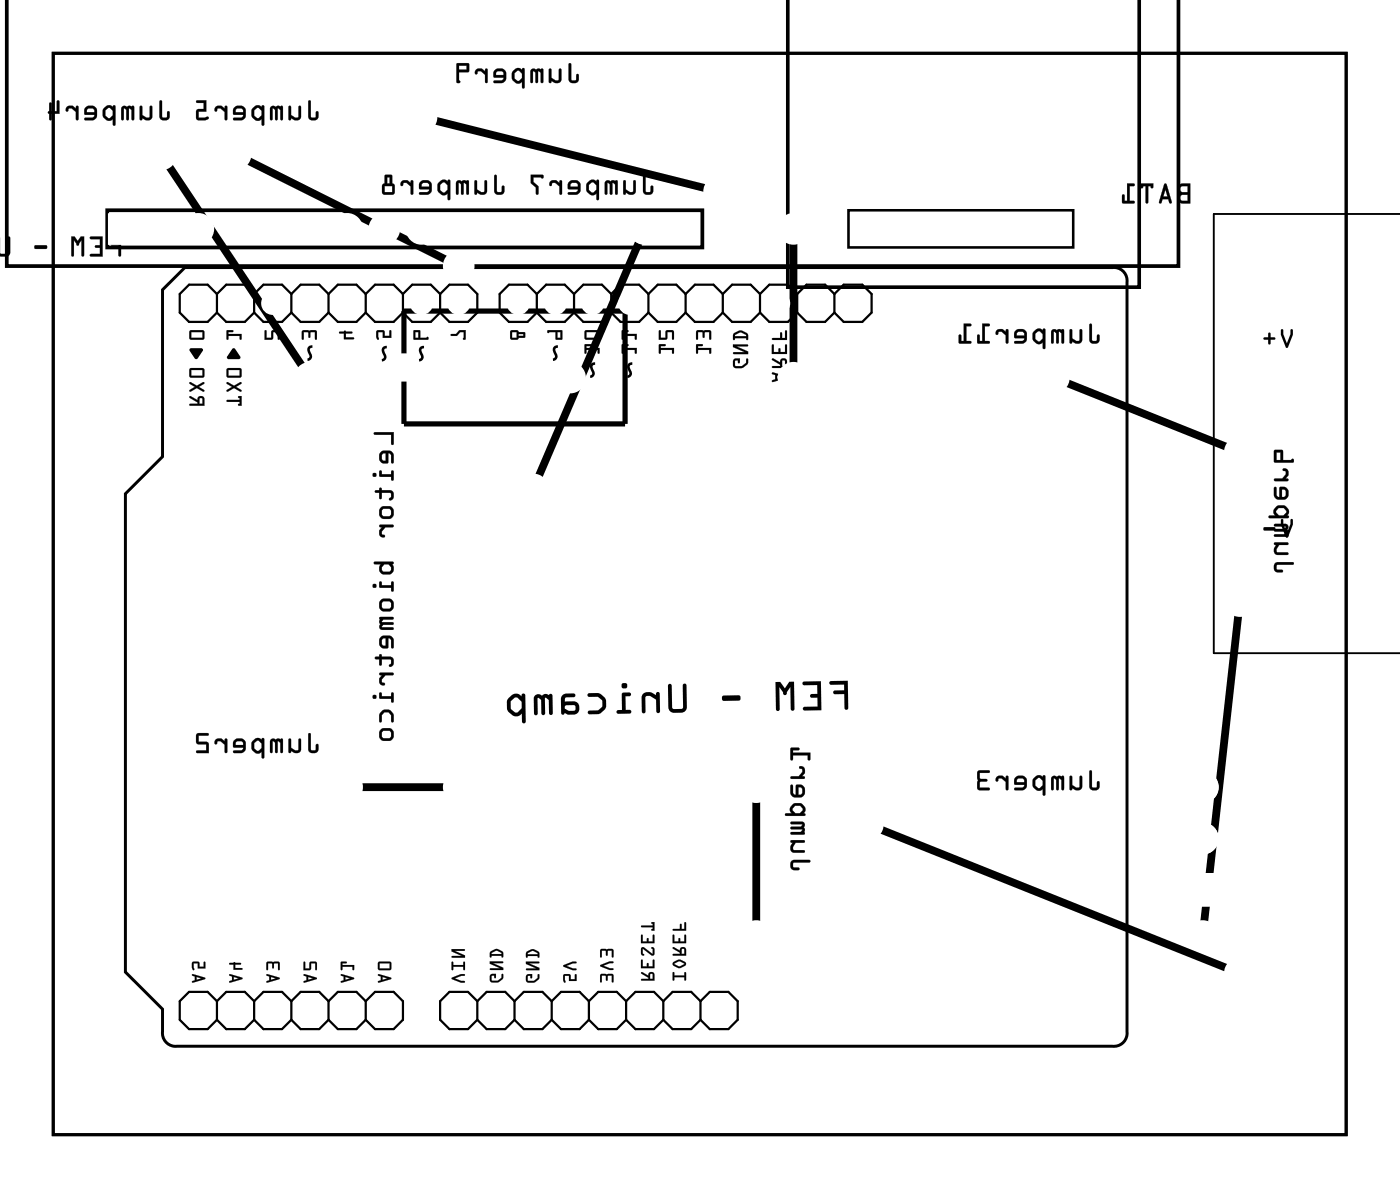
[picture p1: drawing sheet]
<svg xmlns="http://www.w3.org/2000/svg" width="96mm" height="81mm" viewBox="0 0 96 81" stroke-linecap="round" stroke-linejoin="round" font-family="sans-serif">
<path d="M3.6 3.6h88.3v73.8h-88.3zM11.1 19.8l1.5-1.5h63.4a.9 .9 0 0 1 1 1v51.1a.9 .9 0 0 1-1 1h-63.9a.9 .9 0 0 1-1-1v-1.5l-2.5-2.6v-32.6l2.5-2.5z" fill="none" stroke="#000" stroke-width=".2"/>
<g fill="#000">
<path d="M13 23.8h.7l.2 .1-.5 .6-.4-.6zM15.5 22.5l.4 .1v.1h-.3v.1h.9v.3h-.1v-.2h-.8v.2l-.1 .1zM15.9 23.8h.2l.3 .5v.2h-.9v-.2zM18.1 22.5l.1 .1v.5h.3l.1-.5 .4-.1 .1 .2v.4h-.1v-.4h-.3l-.1 .4-.5 .1zM20.6 22.6l1-.1v.2v.4h-.1v-.4h-.3l-.1 .4-.1-.4h-.3v.4v.1zM23.2 22.6h.4h.4v.2h-.4v.2h.5l.1 .1-.7 .1v-.4h-.3zM25.7 22.6l.5-.1 .1 .4h.3v-.3h.1v.5h-.6v-.4h-.3l.1 .4a.11 .11 0 0 1-.2 0 .11 .11 0 0 1 0-.1zM30.8 22.8h.3l.3-.3h.4v.6h-.2l.1-.4h-.3l-.2 .2h-.4z"/>
<path d="M7.4 16.2l.1 .1h.6v.3h-.4l-.1 .1 .1 .1h.4v.6l.1 .1 .1-1.4zM6.2 16.2v.1h.6v.4h-.3v.1v.1h.3v.4h-.6l-.1 .2h.9v-1.4zM4.9 16.1v1.4l.1-.1v-1l.2 .2a.11 .11 0 0 0 .1 .2 .11 .11 0 0 0 .1-.2l.2-.2v1l.1 .1v-1.4h-.2l-.2 .3-.2-.3zM2.4 16.8v.1v.1h.7l.1-.1-.1-.2zM-.1 16.1v1.3l.2 .1h.4l.2-.3v-1l-.1-.1-.1 .1v1.1h-.4l-.1-.1zM-.1 16.5v1zM-.1 16.5v1zM-.1 16.1v.2zM-.1 16.5v1zM-.1 16.5v1zM-.1 17.1v.2zM-.1 16.5v1zM-.1 16.5v1.4zM-.1 16.7v.7z"/>
<path d="M7.4 16.2v.1h.7v.3h-.4a.1 .1 0 0 0-.1 .1 .1 .1 0 0 0 .1 .1h.4v.6a.1 .1 0 0 0 .1 .1 .1 .1 0 0 0 .1-.1v-1.3zM7.4 16.2l.9-.1-.1 1.4-.1-.1v-.6h-.4l-.1-.1 .1-.1h.4v-.3h-.6zM6.2 16.2v.1h.6v.4h-.2a.1 .1 0 0 0-.1 .1 .1 .1 0 0 0 .1 .1h.2v.4h-.6a.1 .1 0 0 0-.1 .1 .1 .1 0 0 0 .1 .1h.8v-1.4zM6.2 16.2l.8-.1v1.4l-.9-.1 .1-.1h.6v-.4h-.3v-.1v-.1h.3v-.4h-.6zM4.9 16.1v1.3a.1 .1 0 0 0 .1 .1 .1 .1 0 0 0 .1-.1l-.1-1 .2 .2a.11 .11 0 0 0 .1 .2 .11 .11 0 0 0 .1-.2l.2-.2v1a.1 .1 0 0 0 .1 .1 .1 .1 0 0 0 0-.1v-1.3h-.2l-.2 .3-.2-.3zM4.9 16.1h.2l.2 .4 .2-.4h.2v1.4l-.1-.1v-1l-.3 .4-.3-.4v1v.1l-.1-.1zM2.4 16.8l-.1 .1 .1 .1h.7l.1-.1-.1-.2zM2.4 16.8l.7-.1 .1 .2-.1 .1h-.7zM-.1 16.1v1.3l.2 .1h.4l.2-.2v-1.1a.1 .1 0 0 0-.1-.1 .1 .1 0 0 0-.1 .1v1.1h-.4l-.1-.1zM-.1 16.2l.1 1 .1 .1h.4v-1.1h.1h.1v1l-.2 .3h-.4l-.2-.1zM-.1 16.5v1zM-.1 16.5v1zM-.1 16.5v1zM-.1 16.5v1zM-.1 16.1v.2zM-.1 16.1v.2zM-.1 16.5v1zM-.1 16.5v1zM-.1 16.5v1zM-.1 16.5v1zM-.1 17.1v.2zM-.1 17.1v.2zM-.1 16.5v1zM-.1 16.5v1zM-.1 16.5v1.4zM-.1 16.5v1.4zM-.1 16.7v.7zM-.1 16.6v.8z"/>
<path d="M10.9 6.9v1a.36 .36 0 0 0 .3 .3 .36 .36 0 0 0 .4-.3v-.3h-.1h-.1v.4h-.3v-1.1zM9.6 7.2v1h.1v-.1a.38 .38 0 0 0 .4 .1 .38 .38 0 0 0 .3-.2v-.8l-.2 .1v.7h-.1l-.4-.1v-.6zM8.3 7.3v.9h.1l.1-.8 .1 .1 .1 .7h.1v-.8l.2 .1v.7h.1v-1zM7.1 7.4l-.1 .1a.54 .54 0 0 0 .4 .7l.3-.1v.4h.2v-1.3a.09 .09 0 0 0-.1 0 .09 .09 0 0 0-.1 .1l-.3-.1zM7.2 7.5l.3-.1 .2 .2v.3l-.2 .2-.3-.2zM5.8 7.3v.2v.3l.6 .1-.1 .1h-.5v.2h.7l.1-.3v-.5l-.3-.2h-.3zM6 7.4h.3l.1 .3h-.5zM4.6 7.3l-.1 .2a.1 .1 0 0 0 .1 .1 .1 .1 0 0 0 .1-.1l.2-.1 .3 .2v.6h.1v-1h-.1v.2l-.2-.2zM3.4 7v.6l-.1 .1 .1 .5h.1v-.4h.6v-.9h-.1h-.1v.7h-.4v-.6z"/>
<path d="M10.9 6.9v1a.37 .37 0 0 0 .3 .3 .37 .37 0 0 0 .4-.3v-.2a.1 .1 0 0 0-.1-.1 .1 .1 0 0 0-.1 .1v.3h-.3v-1.1zM10.9 6.9h.2v1.1h.3l.1-.4h.1v.3a.35 .35 0 0 1-.4 .3 .35 .35 0 0 1-.3-.3zM9.6 7.2l-.1 .9a.11 .11 0 0 0 .2 .1 .1 .1 0 0 0 0-.1 .4 .4 0 0 0 .7-.1v-.7a.1 .1 0 0 0-.1-.1 .1 .1 0 0 0-.1 .1v.7h-.2l-.3-.1v-.6zM9.6 7.2l.1 .1v.6l.4 .1h.1v-.7l.2-.1v.8a.35 .35 0 0 1-.5 .2l-.2-.2v.2h-.1zM8.3 7.3v.8a.1 .1 0 0 0 .1 .1 .1 .1 0 0 0 .1-.1v-.7l.1 .1v.6a.1 .1 0 0 0 .1 .1 .1 .1 0 0 0 .1-.1l.1-.7 .1 .1v.6a.1 .1 0 0 0 .1 .1 .1 .1 0 0 0 .1-.1l-.1-.9zM8.3 7.3l.8-.1v1h-.1v-.7l-.1-.1-.1 .8h-.2v-.7l-.1-.1-.1 .8h-.1zM7.1 7.4l-.1 .2a.5 .5 0 0 0 .3 .6h.2l.2-.1v.4a.1 .1 0 0 0 .1 .1 .1 .1 0 0 0 .1-.1v-1.2a.1 .1 0 0 0-.1-.1 .1 .1 0 0 0-.1 .1l-.3-.1zM7.2 7.3l.2-.1 .3 .1 .1-.1h.1l-.1 1.4-.1-.1v-.4l-.1 .1h-.3l-.3-.2v-.5zM7.2 7.5l.3-.1 .2 .2v.3l-.2 .2-.3-.2zM7.2 7.5v.4l.3 .2 .2-.2v-.3l-.2-.3zM5.8 7.3l-.1 .2 .1 .3h.6l-.1 .2h-.5a.1 .1 0 0 0-.1 .1 .1 .1 0 0 0 .1 .1h.5l.2-.1 .1-.1v-.5l-.2-.3h-.4zM5.9 7.3l.4-.1 .3 .2v.5l-.1 .2-.7 .1v-.2h.5l.2-.1v-.1h-.7v-.3zM6 7.4h.3l.1 .3h-.5zM6 7.4l-.1 .3h.6l-.2-.3zM4.6 7.3l-.1 .2a.11 .11 0 0 0 .1 .1 .11 .11 0 0 0 .1-.2h.2l.3 .2v.5a.1 .1 0 0 0 .1 .1 .1 .1 0 0 0 .1-.1v-.8a.1 .1 0 0 0-.1-.1 .1 .1 0 0 0-.1 .1v.1l-.2-.2zM4.6 7.3l.4-.1 .2 .2v-.2h.1v1h-.1v-.6l-.3-.2h-.2l-.2 .2zM3.4 7v.6a.09 .09 0 0 0-.1 .1 .09 .09 0 0 0 .1 .1l-.1 .3a.1 .1 0 0 0 .1 .1 .1 .1 0 0 0 .1-.1v-.3h.6v-.9a.1 .1 0 0 0-.1-.1 .1 .1 0 0 0-.1 .1v.7h-.4v-.6zM3.4 7l.1 .1v.5h.4v-.7h.1l.1 .9h-.6v.3l-.1 .1-.1-.5 .1-.1z"/>
<path d="M21.1 6.9l-.1 1a.36 .36 0 0 0 .4 .3 .36 .36 0 0 0 .3-.3v-.3h-.1l-.1 .4h-.3v-1.1zM19.7 7.2v1h.2v-.1a.38 .38 0 0 0 .3 .1 .38 .38 0 0 0 .4-.2l-.1-.8-.1 .1v.7h-.1l-.4-.1v-.6zM18.5 7.3v.9h.1l.1-.8 .1 .1v.7h.2v-.8l.1 .1 .1 .7h.1v-1zM17.3 7.4l-.1 .1a.54 .54 0 0 0 .4 .7l.3-.1v.4h.1v-1.3a.09 .09 0 0 0-.1 0 .09 .09 0 0 0 0 .1l-.3-.1zM17.4 7.5l.2-.1 .3 .2v.3l-.2 .2-.3-.2zM16 7.3l-.1 .2v.3l.7 .1-.1 .1h-.5l-.1 .2h.7l.2-.3-.1-.5-.2-.2h-.3zM16.1 7.4h.4l.1 .3h-.5zM14.7 7.3v.2a.1 .1 0 0 0 0 .1 .1 .1 0 0 0 .1-.1l.3-.1 .2 .2v.6h.2v-1h-.1l-.1 .2-.2-.2zM13.4 6.9v.1h.5v.4l-.5 .1v.6l.2 .1h.4a.15 .15 0 0 0 .2 0 .15 .15 0 0 0-.1-.2h-.5v-.4h.5v-.8z"/>
<path d="M21.1 6.9l-.1 1a.37 .37 0 0 0 .4 .3 .37 .37 0 0 0 .4-.3v-.2a.1 .1 0 0 0-.1-.1 .1 .1 0 0 0-.1 .1l-.1 .3h-.2l-.1-1.1zM21.1 6.9h.1v1.1h.3l.2-.4v.3a.35 .35 0 0 1-.3 .3 .35 .35 0 0 1-.3-.3zM19.7 7.2v.9a.1 .1 0 0 0 .1 .1 .1 .1 0 0 0 .1-.1 .4 .4 0 0 0 .7-.1v-.7a.1 .1 0 0 0-.1-.1 .1 .1 0 0 0-.1 .1v.7h-.2l-.3-.1v-.6zM19.7 7.2l.2 .1v.6l.4 .1h.1v-.7l.1-.1v.8a.35 .35 0 0 1-.5 .2l-.1-.2-.1 .2h-.1zM18.5 7.3l-.1 .8a.1 .1 0 0 0 .1 .1 .1 .1 0 0 0 .1-.1l.1-.7 .1 .1v.6a.1 .1 0 0 0 .1 .1 .1 .1 0 0 0 .1-.1v-.7l.1 .1v.6a.1 .1 0 0 0 .1 .1 .1 .1 0 0 0 .1-.1v-.9zM18.5 7.3l.8-.1v1h-.1v-.7l-.2-.1-.1 .8h-.1v-.7l-.1-.1-.1 .8h-.1zM17.3 7.4l-.1 .2a.5 .5 0 0 0 .2 .6h.3l.2-.1v.4a.1 .1 0 0 0 .1 .1 .1 .1 0 0 0 .1-.1v-1.2a.11 .11 0 0 0-.2-.1 .1 .1 0 0 0 0 .1l-.3-.1zM17.4 7.3l.2-.1 .3 .1v-.1h.1v1.4l-.1-.1v-.4l-.2 .1h-.2l-.3-.2v-.5zM17.4 7.5l.2-.1 .3 .2v.3l-.2 .2-.3-.2zM17.4 7.5v.4l.3 .2 .2-.2v-.3l-.3-.3zM16 7.3l-.1 .2v.3h.7l-.1 .2h-.5a.1 .1 0 0 0-.1 .1 .1 .1 0 0 0 .1 .1h.5l.2-.1 .1-.1v-.5l-.2-.3h-.4zM16 7.3l.5-.1 .2 .2 .1 .5-.2 .2-.7 .1 .1-.2h.5l.1-.1v-.1h-.7v-.3zM16.1 7.4h.4l.1 .3h-.5zM16.1 7.4v.3h.5l-.1-.3zM14.7 7.3l-.1 .2a.11 .11 0 0 0 .2 .1 .11 .11 0 0 0 0-.2h.3l.2 .2v.5a.1 .1 0 0 0 .1 .1 .1 .1 0 0 0 .1-.1v-.8a.1 .1 0 0 0-.1-.1 .1 .1 0 0 0-.1 .1v.1l-.2-.2zM14.7 7.3l.4-.1 .3 .2v-.2h.1v1h-.1v-.6l-.3-.2h-.2l-.2 .2zM13.4 6.9v.1h.5v.4l-.5 .1v.6l.2 .1 .6-.1a.1 .1 0 0 0 .1-.1 .1 .1 0 0 0-.2 0h-.5v-.4h.5v-.8zM13.4 6.9l.7-.1v.8h-.5v.4h.6v.1l-.6 .1-.2-.1v-.6l.5-.1v-.4h-.5z"/>
<path d="M33.8 12l-.1 1a.36 .36 0 0 0 .4 .3 .36 .36 0 0 0 .3-.3v-.3h-.1l-.1 .4h-.3v-1.1zM32.4 12.3v1h.2v-.2a.38 .38 0 0 0 .3 .2 .38 .38 0 0 0 .4-.3l-.1-.7-.1 .1v.6l-.1 .1-.4-.2v-.5zM31.2 12.4v.9l.1-.1 .1-.7 .1 .1v.7l.2-.1v-.7l.1 .1 .1 .6 .1 .1v-1zM30 12.4l-.1 .2a.54 .54 0 0 0 .4 .7l.3-.1v.4h.1v-1.3a.09 .09 0 0 0-.1 0 .09 .09 0 0 0 0 .1l-.3-.1zM30.1 12.6l.2-.2 .3 .2v.3l-.2 .2-.3-.1zM28.7 12.4l-.1 .2v.3l.7 .1-.1 .1h-.5l-.1 .2 .7-.1 .2-.2-.1-.5-.2-.2h-.3zM28.8 12.5h.4l.1 .2h-.5zM27.4 12.4v.2a.1 .1 0 0 0 0 .1 .1 .1 0 0 0 .1-.1l.3-.1 .2 .2v.5l.2 .1v-1h-.1l-.1 .2-.2-.2zM26.3 12v.5l-.2 .2v.5l.2 .1h.5l.2-.2v-.4l-.2-.2v-.5zM26.3 12.7h.5v.4h-.5zM26.4 12.1h.2v.4h-.2z"/>
<path d="M33.8 11.9l-.1 1.1a.37 .37 0 0 0 .4 .3 .37 .37 0 0 0 .4-.3v-.2a.1 .1 0 0 0-.1-.1 .1 .1 0 0 0-.1 .1l-.1 .3h-.2l-.1-1.1zM33.8 12h.1v1.1h.3l.2-.4v.3a.35 .35 0 0 1-.3 .3 .35 .35 0 0 1-.3-.3zM32.4 12.3v.9a.1 .1 0 0 0 .1 .1 .11 .11 0 0 0 .1-.2 .4 .4 0 0 0 .7-.1v-.6a.1 .1 0 0 0-.1-.1 .1 .1 0 0 0-.1 .1v.6l-.2 .1-.3-.2v-.6zM32.4 12.3l.2 .1v.5l.4 .2 .1-.1v-.6l.1-.1v.7a.35 .35 0 0 1-.5 .2l-.1-.1-.1 .2-.1-.1zM31.2 12.4l-.1 .8a.1 .1 0 0 0 .1 .1 .1 .1 0 0 0 .1-.1l.1-.7 .1 .1v.6a.1 .1 0 0 0 .1 .1 .1 .1 0 0 0 .1-.1v-.7l.1 .1v.6a.1 .1 0 0 0 .1 .1 .1 .1 0 0 0 .1-.1v-.9zM31.2 12.4l.8-.1v1l-.1-.1v-.6l-.2-.1-.1 .7h-.1v-.6l-.1-.1-.1 .7-.1 .1zM30 12.4l-.1 .3a.5 .5 0 0 0 .2 .6h.3l.2-.1v.4a.1 .1 0 0 0 .1 .1 .1 .1 0 0 0 .1-.1v-1.3a.1 .1 0 0 0-.2 0 .1 .1 0 0 0 0 .1l-.3-.1zM30.1 12.4l.2-.1 .3 .1v-.1h.1v1.3h-.1v-.4l-.2 .1h-.2l-.3-.3v-.4zM30.1 12.6l.2-.2 .3 .2v.3l-.2 .2-.3-.1zM30.1 12.6v.4l.3 .2 .2-.3v-.3l-.3-.2zM28.7 12.4l-.1 .2v.3h.7l-.1 .2h-.5a.1 .1 0 0 0-.1 .1 .1 .1 0 0 0 .1 .1h.5l.2-.1 .1-.1v-.5l-.2-.3h-.4zM28.7 12.4l.5-.1 .2 .2 .1 .5-.2 .2-.7 .1 .1-.2h.5l.1-.1v-.1h-.7v-.3zM28.8 12.5h.4l.1 .2h-.5zM28.8 12.5v.3h.5l-.1-.3zM27.4 12.4l-.1 .2a.11 .11 0 0 0 .2 .1 .11 .11 0 0 0 0-.2h.3l.2 .2v.5a.1 .1 0 0 0 .1 .1 .1 .1 0 0 0 .1-.1v-.8a.1 .1 0 0 0-.1-.1 .1 .1 0 0 0-.1 .1v.1l-.2-.2zM27.4 12.4l.4-.1 .3 .2v-.2h.1v1l-.1-.1v-.5l-.3-.2h-.2l-.2 .2zM26.3 11.9v.6l-.2 .2v.5l.2 .1h.6l.1-.2v-.4l-.2-.2v-.5zM26.3 12h.5v.5l.1 .2v.4l-.1 .2h-.5l-.2-.1v-.5l.2-.2zM26.3 12.7h.5v.4h-.5zM26.3 12.7v.4h.5v-.4zM26.4 12.1h.2v.4h-.2zM26.4 12.1v.4h.2v-.4z"/>
<path d="M38.9 4.3l-.1 1.1a.36 .36 0 0 0 .4 .3 .36 .36 0 0 0 .3-.3v-.3l-.1-.1v.1l-.1 .4-.3-.1v-1zM37.5 4.7v.9h.1l.1-.1a.38 .38 0 0 0 .3 .2 .38 .38 0 0 0 .3-.3v-.7h-.1v.7l-.1 .1-.4-.2-.1-.6zM36.3 4.7l-.1 .9h.2v-.7l.2 .1v.6h.1l.1-.7 .1 .1v.6h.2v-.9zM35.1 4.8l-.1 .2a.54 .54 0 0 0 .4 .7l.2-.1 .1 .4h.1v-1.3a.09 .09 0 0 0-.1 0 .09 .09 0 0 0-.1 .1l-.2-.2zM35.2 5l.2-.2 .2 .2v.3l-.2 .2-.3-.1zM33.8 4.8l-.1 .2v.3l.7 .1-.1 .1h-.6v.1h.7l.2-.2-.1-.6-.3-.1h-.2zM33.9 4.9h.4l.1 .2h-.5zM32.5 4.8l-.1 .1a.11 .11 0 0 0 .1 .2 .11 .11 0 0 0 .1-.2h.2l.3 .2v.5h.2v-.9h-.2v.2l-.2-.2zM31.2 4.3v1.3l.1 .1 .1-.1-.1-.1v-.6h.7v-.5l-.1-.1zM31.3 4.5h.6v.3h-.6z"/>
<path d="M38.8 4.3v1.1a.37 .37 0 0 0 .4 .3 .37 .37 0 0 0 .3-.3v-.3a.1 .1 0 0 0-.1-.1 .1 .1 0 0 0-.1 .1v.4h-.3v-1.1zM38.9 4.3l.1 .1v1l.3 .1 .1-.4h.1v.3a.35 .35 0 0 1-.3 .3 .35 .35 0 0 1-.4-.3zM37.5 4.7v.9a.1 .1 0 0 0 .1 .1 .11 .11 0 0 0 .1-.2 .4 .4 0 0 0 .6-.1v-.6a.1 .1 0 0 0 0-.1 .1 .1 0 0 0-.1 .1v.6l-.3 .1-.2-.2v-.6zM37.5 4.7h.1v.6l.5 .2 .1-.1v-.7h.1v.7a.35 .35 0 0 1-.5 .2l-.2-.1v.2l-.1-.1zM36.3 4.7l-.1 .9a.1 .1 0 0 0 .1 .1 .1 .1 0 0 0 .1-.1v-.7l.2 .1v.6a.1 .1 0 0 0 .1 .1 .1 .1 0 0 0 0-.1l.1-.7 .1 .1v.6a.1 .1 0 0 0 .1 .1 .1 .1 0 0 0 .1-.1v-.9zM36.3 4.7h.8v.9h-.2v-.6l-.1-.2-.1 .8h-.1v-.6l-.2-.2v.8h-.1zM35 4.8l-.1 .2a.5 .5 0 0 0 .3 .6l.3 .1 .1-.1v.4a.1 .1 0 0 0 .1 0 .1 .1 0 0 0 .1 0v-1.3a.1 .1 0 0 0-.1-.1 .11 .11 0 0 0-.1 .2l-.2-.2zM35.1 4.8l.3-.2 .3 .2v-.1h.1v1.3h-.1v-.4l-.2 .1h-.2l-.3-.3v-.4zM35.2 5l.2-.2 .2 .2v.3l-.2 .2-.3-.2zM35.2 5l-.1 .4 .3 .1 .2-.2v-.3l-.2-.2zM33.8 4.8l-.1 .2v.3h.7l-.1 .2h-.5a.1 .1 0 0 0-.1 .1 .1 .1 0 0 0 .1 .1h.5l.1-.1 .1-.1 .1-.5-.3-.3h-.3zM33.8 4.8l.4-.1 .3 .1 .1 .6-.2 .2h-.7l.1-.1h.5l.1-.1v-.1h-.7v-.3zM33.9 4.9h.4l.1 .2h-.5zM33.9 4.9v.2h.5l-.1-.2zM32.5 4.7l-.1 .2a.11 .11 0 0 0 .1 .2 .11 .11 0 0 0 .1-.2h.2l.3 .2v.5a.1 .1 0 0 0 .1 .1 .1 .1 0 0 0 .1-.1v-.8a.1 .1 0 0 0-.1-.1 .1 .1 0 0 0-.1 .1v.1l-.2-.2zM32.5 4.8l.4-.1 .2 .2 .1-.2h.1v.9h-.2v-.5l-.3-.3-.1 .1-.2 .2zM31.2 4.3v1.3l.1 .1a.09 .09 0 0 0 .1-.1 .09 .09 0 0 0-.1-.1v-.6h.7v-.5l-.1-.1zM31.2 4.3h.7l.1 .1v.5h-.7v.6l.1 .1-.1 .1-.1-.1zM31.3 4.5h.6v.3h-.6zM31.3 4.5v.3h.6v-.3z"/>
<path d="M43.9 12v1a.36 .36 0 0 0 .4 .3 .36 .36 0 0 0 .3-.3v-.3h-.1h-.1v.4h-.3v-1.1zM42.6 12.3v1h.1v-.2a.38 .38 0 0 0 .4 .2 .38 .38 0 0 0 .3-.3v-.7l-.1 .1-.1 .6v.1l-.5-.2v-.5zM41.4 12.4l-.1 .9 .2-.1v-.7l.1 .1 .1 .7 .1-.1 .1-.7 .1 .1v.6l.2 .1v-1zM40.1 12.4l-.1 .2a.54 .54 0 0 0 .4 .7l.3-.1v.4h.2v-1.3a.09 .09 0 0 0-.1 0 .09 .09 0 0 0-.1 .1l-.3-.1zM40.2 12.6l.3-.2 .2 .2v.3l-.2 .2-.3-.1zM38.9 12.4l-.1 .2v.3l.7 .1-.2 .1h-.5v.2l.7-.1 .1-.2v-.5l-.3-.2h-.3zM39 12.5h.4l.1 .2h-.6zM37.6 12.4l-.1 .2a.1 .1 0 0 0 .1 .1 .1 .1 0 0 0 .1-.1l.2-.1 .3 .2v.5l.2 .1v-1h-.2v.2l-.2-.2zM36.2 11.9l.1 .6 .3 .3v.4l.1 .1 .1-.6-.4-.3v-.3h.5l.1 .1 .1-.2z"/>
<path d="M43.9 11.9v1.1a.37 .37 0 0 0 .4 .3 .37 .37 0 0 0 .3-.3v-.2a.1 .1 0 0 0-.1-.1 .1 .1 0 0 0-.1 .1v.3h-.3v-1.1zM43.9 12h.2v1.1h.3l.1-.4h.1v.3a.35 .35 0 0 1-.3 .3 .35 .35 0 0 1-.4-.3zM42.6 12.3v.9a.1 .1 0 0 0 .1 .1 .1 .1 0 0 0 0-.2 .4 .4 0 0 0 .7-.1v-.6a.1 .1 0 0 0-.1-.1 .1 .1 0 0 0-.1 .1v.6l-.2 .1-.3-.2v-.6zM42.6 12.3l.1 .1v.5l.5 .2 .1-.1v-.6l.1-.1v.7a.35 .35 0 0 1-.5 .2l-.2-.1v.2l-.1-.1zM41.4 12.4l-.1 .8a.1 .1 0 0 0 .1 .1 .1 .1 0 0 0 .1-.1v-.7l.1 .1v.6a.1 .1 0 0 0 .1 .1 .1 .1 0 0 0 .1-.1l.1-.7 .1 .1v.6a.1 .1 0 0 0 .1 .1 .1 .1 0 0 0 .1-.1v-.9zM41.4 12.4l.7-.1v1l-.1-.1v-.6l-.1-.1-.1 .7h-.1v-.6l-.2-.1v.7l-.2 .1zM40.1 12.4l-.1 .3a.5 .5 0 0 0 .3 .6h.2l.2-.1v.4a.1 .1 0 0 0 .1 .1 .1 .1 0 0 0 .1-.1v-1.3a.1 .1 0 0 0-.1 0 .1 .1 0 0 0-.1 .1l-.3-.1zM40.2 12.4l.2-.1 .3 .1 .1-.1h.1l-.1 1.3h-.1v-.4l-.1 .1h-.2l-.3-.3v-.4zM40.2 12.6l.3-.2 .2 .2v.3l-.2 .2-.3-.1zM40.2 12.6v.4l.3 .2 .2-.3v-.3l-.2-.2zM38.9 12.4l-.1 .2v.3h.7l-.2 .2h-.4a.1 .1 0 0 0-.1 .1 .1 .1 0 0 0 .1 .1h.5l.1-.1 .1-.1 .1-.5-.3-.3h-.4zM38.9 12.4l.4-.1 .3 .2v.5l-.1 .2-.7 .1v-.2h.5l.2-.1v-.1h-.7v-.3zM39 12.5h.4l.1 .2h-.6zM39 12.5l-.1 .3h.6l-.1-.3zM37.6 12.4l-.1 .2a.11 .11 0 0 0 .1 .1 .11 .11 0 0 0 .1-.2h.2l.3 .2v.5a.1 .1 0 0 0 .1 .1 .1 .1 0 0 0 .1-.1v-.8a.1 .1 0 0 0-.1-.1 .1 .1 0 0 0-.1 .1v.1l-.2-.2zM37.6 12.4l.4-.1 .2 .2v-.2h.1v1l-.1-.1v-.5l-.3-.2h-.2l-.1 .2zM36.2 11.9v.6l.4 .3v.4a.1 .1 0 0 0 .1 .1 .1 .1 0 0 0 .1-.1v-.5l-.4-.3v-.3h.5l.1 .1 .1-.2zM36.2 11.9l.9 .1-.1 .2v-.1h-.6v.3l.4 .3-.1 .6-.1-.1v-.4l-.3-.3z"/>
<path d="M80.5 12.6l-.1 .3 .1 .3-.1 .3a.36 .36 0 0 0 .4 .4h.5v-1.4h-.5zM80.6 13.3h.5v.4h-.5zM80.6 12.8l.5-.1v.4h-.5zM79.5 12.6l-.3 1.2 .1 .1 .1-.3h.4l.1 .2 .1 .1v-.1l-.3-1.2zM79.6 12.9l.1 .5h-.3zM77.9 12.5v.3h.1l.1-.1h.1v1.1l.2 .1v-1.2h.2v.1h.1l.1-.3zM77 12.5v1.2h-.2v-.4h-.1l-.1 .5 .8 .1v-.2h-.3v-1h.3l.1-.1z"/>
<path d="M80.5 12.6l-.1 .3 .1 .3-.1 .3a.37 .37 0 0 0 .4 .4h.5v-1.4h-.5zM80.5 12.6l.3-.1h.5v1.4h-.5a.39 .39 0 0 1-.4-.3 .39 .39 0 0 1 .1-.4l-.1-.3zM80.6 13.4l.5-.1v.4h-.5zM80.6 13.3v.4h.5v-.4zM80.6 12.8l.5-.1v.4h-.5zM80.6 12.7v.4h.5v-.4zM79.5 12.5l-.4 1.3 .2 .1 .1-.3h.4v.3h.2v-.1l-.3-1.2zM79.5 12.6h.2l.3 1.2v.1l-.2-.1v-.2h-.4l-.1 .3-.2-.1zM79.6 12.9l.1 .5h-.3zM79.6 12.9l-.2 .5h.3zM77.9 12.5v.3a.1 .1 0 0 0 .1 .1 .11 .11 0 0 0 .1-.2h.1v1.1a.1 .1 0 0 0 .1 .1 .1 .1 0 0 0 .1-.1v-1.1h.2a.11 .11 0 0 0 0 .1 .11 .11 0 0 0 .2 0v-.3zM77.9 12.5h.9l-.1 .3-.1-.1h-.2l-.1 1.2-.1-.1v-1.1h-.1l-.2 .1zM77 12.5v1.2h-.2v-.3a.1 .1 0 0 0-.1-.1 .1 .1 0 0 0-.1 .1v.5h.8a.1 .1 0 0 0 .1-.1 .1 .1 0 0 0-.1-.1h-.3v-1h.3a.1 .1 0 0 0 .1-.1 .1 .1 0 0 0-.1-.1zM77 12.5l.5 .1-.1 .1h-.3v1h.3v.2l-.8-.1 .1-.5h.1v.4h.2z"/>
<path d="M3.6 3.6v73.8h88.3v-73.8zM3.6 3.6h88.3v73.8h-88.3z"/>
<path d="M12.9 27l.1 .2 .5 .3v.1h-.5v.1h1v-.5a.24 .24 0 0 0-.3-.2 .24 .24 0 0 0-.2 .3zM13.6 27.2h.2v.4h-.2zM12.9 26.1l.1 .1 .3 .2-.3 .2v.1l.4-.2 .5 .2h.1l-.4-.3 .3-.2v-.1l-.5 .2zM13 25.2l-.1 .4 .1 .2h.8l.1-.1 .1-.5-.1-.1zM13.1 25.2h.7v.4h-.7z"/>
<path d="M12.9 27l.1 .2 .5 .3v.1h-.5v.1h1v-.5a.24 .24 0 0 0-.3-.2 .24 .24 0 0 0-.2 .3zM13 27.1l.5 .2a.23 .23 0 0 1 .2-.3 .23 .23 0 0 1 .3 .2v.5h-1v-.1h.5v-.1l-.5-.3zM13.6 27.2h.2v.4h-.2zM13.6 27.2v.4h.2v-.4zM12.9 26.1l.1 .1 .3 .2-.3 .2v.1l.4-.2 .5 .2h.1l-.4-.3 .3-.2v-.1l-.5 .2zM13 26.1l.4 .2 .5-.2v.1l-.3 .2 .3 .3-.5-.2-.4 .2v-.1l.3-.2-.3-.2zM13 25.2l-.1 .4 .1 .2h.8l.2-.1v-.5l-.1-.1zM13 25.2l.9-.1 .1 .1-.1 .5-.1 .1h-.8l-.1-.2zM13.1 25.2h.7v.4h-.7zM13.1 25.2v.4h.7v-.4z"/>
<path d="M13 22.6l-.1 .5 .1 .1h.8l.1-.1 .1-.4-.1-.2zM13.1 22.7h.7v.4h-.7z"/>
<path d="M13 22.6l-.1 .5 .1 .1h.8l.2-.1v-.4l-.1-.2zM13 22.6l.9-.1 .1 .2-.1 .4-.1 .1h-.8l-.1-.1zM13.1 22.7h.7v.4h-.7zM13.1 22.7v.4h.7v-.4z"/>
<path d="M15.5 22.5v.7l.1-.1v-.2h.8v.2h.1v-.3h-.9v-.1h.3v-.1zM15.5 22.6h.4v.1h-.3v.1h.9v.3h-.1v-.2h-.8v.2l-.1 .1z"/>
<path d="M15.5 27.3v.1h.9l-.1 .2 .2 .1v-.7l-.2 .1 .1 .2zM15.5 26.1v.1l.3 .2-.3 .2v.1l.5-.2 .4 .2h.1l-.4-.3 .4-.2v-.1l-.5 .2zM15.5 25.2v.4v.2h.9l.1-.1v-.5l-.1-.1zM15.6 25.2h.8v.4h-.8z"/>
<path d="M15.5 27.3v.1h.9l-.1 .2 .2 .1v-.7l-.2 .1 .1 .2zM15.5 27.3h.9v-.1l-.1-.1 .2-.1v.7l-.2-.1h.1v-.2h-.9zM15.5 26.1v.1l.3 .2-.3 .2v.1l.5-.2 .4 .2h.1l-.4-.3 .4-.2v-.1l-.5 .2zM15.5 26.1l.5 .2 .5-.2v.1l-.4 .2 .4 .3h-.1l-.4-.2-.5 .2v-.1l.4-.2-.4-.2zM15.5 25.2v.4v.2h.9l.1-.1v-.5l-.1-.1zM15.5 25.2l.9-.1 .1 .1v.5l-.1 .1h-.8l-.1-.2zM15.6 25.2h.8v.4h-.8zM15.6 25.2v.4h.8v-.4z"/>
<path d="M18.1 22.5v.7h.5l.1-.5h.3v.4h.1v-.4l-.1-.2-.4 .1-.1 .5h-.3v-.5zM18.1 22.6h.1v.5h.3l.1-.5 .4-.1 .1 .2v.4h-.1v-.4h-.4v.4l-.5 .1z"/>
<path d="M20.6 22.6v.6l.1-.1v-.4h.3l.1 .4 .1-.4h.3v.4h.1v-.4v-.2zM20.7 22.6l.9-.1v.2v.4h-.1v-.4h-.3l-.1 .3-.1-.3h-.3v.4v.1z"/>
<path d="M23.2 22.6v.2h.3v.4l.7-.1-.1-.1h-.5v-.2h.4v-.2h-.4zM23.2 22.7l.4-.1h.4v.2h-.4v.2h.5l.1 .1-.7 .1v-.4h-.3z"/>
<path d="M25.7 22.6v.4a.12 .12 0 0 0 0 .1 .12 .12 0 0 0 .2 0l-.1-.4h.3v.4h.6v-.5h-.1v.3h-.3l-.1-.4zM25.7 22.6l.5-.1 .1 .4h.3v-.3l.1-.1v.6h-.6v-.4h-.3l.1 .4-.1 .1-.1-.2z"/>
<path d="M25.5 29.5l.1 .2h1.1v.6h.2v-.8zM26 30.8l-.1 .3v.3l.1 .1 .2 .1h.3l.1-.7 .1 .2v.5h.2v-.6l-.1-.2h-.2zM26.1 31l.2-.1v.5l-.2-.1zM25.9 32.1v.4h.8v.3l.2-.1-.1-.6-.1 .1v.2h-.6v-.2zM25.4 32.4a.15 .15 0 0 0 .3 0 .15 .15 0 0 0-.3 0zM25.6 33.5l.1 .1h.2v.4l.1 .1 .1-.1v-.4l.6 .1v.2l-.1 .2a.35 .35 0 0 0 .3-.3 .35 .35 0 0 0-.3-.3h-.5l-.1-.2-.1 .2zM25.9 35a.5 .5 0 0 0 1 0 .5 .5 0 0 0-1 0zM26.1 34.7h.5l.1 .2v.2l-.1 .1h-.4l-.1-.1zM25.9 35.8v.2h.2l-.2 .2a.33 .33 0 0 0 0 .3 .33 .33 0 0 0 .3 .2 .12 .12 0 0 0 .1-.2 .12 .12 0 0 0-.2 0v-.2l.2-.3h.5l.1-.1zM25.5 38.4l.1 .1h.4l-.1 .4 .2 .3h.5l.3-.2v-.3l-.1-.2h.1l-.1-.2zM26.2 38.5h.4l.1 .2-.1 .3h-.5v-.3zM25.9 39.7v.4h.8v.2h.2l-.1-.6h-.1v.2h-.6v-.2zM25.4 40a.15 .15 0 0 0 .3 0 .15 .15 0 0 0-.3 0zM25.9 41.3a.5 .5 0 0 0 1 0 .5 .5 0 0 0-1 0zM26.1 41.1h.5l.1 .1v.3h-.1h-.4l-.1-.1zM25.9 42.1l.1 .8 .9 .1-.1-.2h-.7l.1-.2h.7l-.1-.1-.7-.1 .1-.1h.6l.1-.2zM26 43.5l-.1 .2v.3l.1 .2h.2h.3l.1-.6 .1 .1v.5h.2v-.5l-.1-.2-.2-.1zM26.1 43.6h.2v.5l-.2-.1zM25.6 44.8l.1 .2h.2v.4h.1h.1v-.4h.6v.3l-.1 .1v.1a.35 .35 0 0 0 .3-.3 .35 .35 0 0 0-.3-.4h-.5l-.1-.2-.1 .2zM25.9 45.9v.2h.2l-.2 .2a.33 .33 0 0 0 0 .3 .33 .33 0 0 0 .3 .2 .12 .12 0 0 0 .1-.2 .12 .12 0 0 0-.2 0v-.2l.2-.3h.5l.1-.1zM25.9 47.3v.4h.8v.2h.2l-.1-.6h-.1v.2h-.6v-.2zM25.4 47.6a.15 .15 0 0 0 .3 0 .15 .15 0 0 0-.3 0zM26.1 48.5l-.2 .3v.5l.2-.1v-.4l.1-.2h.3l.2 .2 .1 .5 .1-.1v-.4a.49 .49 0 0 0-.8-.3zM25.9 50.2a.5 .5 0 0 0 1 0 .5 .5 0 0 0-1 0zM26.1 49.9h.5l.1 .1v.3l-.1 .1h-.4l-.1-.2z"/>
<path d="M25.5 29.5l.1 .2h1.1v.6a.1 .1 0 0 0 .1 .1 .1 .1 0 0 0 .1-.1v-.8zM25.6 29.5h1.3v.8h-.2v-.6h-1.1zM26 30.8l-.1 .3v.3l.1 .1 .2 .1h.3v-.7l.2 .2v.4a.1 .1 0 0 0 .1 .1 .1 .1 0 0 0 .1-.1v-.5l-.1-.2-.2-.1zM26 30.8h.6l.2 .1 .1 .1v.6h-.2v-.6l-.1-.1h-.1v.7h-.3l-.2-.1-.1-.4zM26.1 31l.2-.1v.5l-.2-.1zM26.1 31v.3l.2 .2v-.6zM25.9 32.1v.4h.8v.2a.1 .1 0 0 0 .1 .1 .1 .1 0 0 0 .1-.1v-.5a.1 .1 0 0 0-.1-.1 .1 .1 0 0 0-.1 .1v.2h-.6v-.2zM25.9 32.1l.2 .1v.2h.6v-.2l.1-.1 .1 .6-.2 .1v-.3h-.7zM25.4 32.4a.15 .15 0 0 0 .3 0 .15 .15 0 0 0-.3 0zM25.4 32.4a.15 .15 0 0 1 .3 0 .15 .15 0 0 1-.3 0zM25.6 33.5v.1h.3v.4a.1 .1 0 0 0 .1 .1 .1 .1 0 0 0 .1-.1v-.4h.6v.3l-.1 .1v.1a.21 .21 0 0 0 .2 0 .21 .21 0 0 0 .1-.2v-.3l-.2-.1h-.6v-.1a.1 .1 0 0 0-.1-.1 .1 .1 0 0 0-.1 .1v.1zM25.6 33.5h.3l.1-.2 .1 .2h.5a.37 .37 0 0 1 .3 .3 .37 .37 0 0 1-.2 .3h-.1l.1-.2v-.3h-.6v.4l-.1 .1-.1-.1v-.4h-.2zM25.9 35a.51 .51 0 0 0 1 0 .51 .51 0 0 0-1 0zM25.9 35a.5 .5 0 0 1 1 0 .5 .5 0 0 1-1 0zM26.1 34.7l.5 .1 .1 .1-.1 .3h-.5v-.3zM26.1 34.7v.4l.1 .1h.4h.1v-.3l-.1-.2zM25.9 35.8v.2h.2l-.2 .2a.33 .33 0 0 0 0 .3 .33 .33 0 0 0 .3 .2 .14 .14 0 0 0 .1-.2 .14 .14 0 0 0-.2-.1v-.1l.2-.3h.5a.1 .1 0 0 0 .1-.1 .1 .1 0 0 0-.1-.1zM25.9 35.8l1 .1-.1 .1h-.5l-.2 .3v.1l.2 .2a.23 .23 0 0 1-.3 0 .23 .23 0 0 1-.1-.2v-.2l.2-.2-.2-.1zM25.5 38.3l.1 .2h.4l-.1 .4 .3 .3h.4l.2-.2 .1-.3-.1-.2a.1 .1 0 0 0 .1-.1 .1 .1 0 0 0-.1-.1zM25.6 38.4l1.2-.1 .1 .1-.1 .1 .1 .2v.3l-.3 .2h-.5l-.2-.3 .1-.4h-.4zM26.2 38.5h.4l.1 .2-.1 .3h-.4l-.1-.1v-.2zM26.2 38.5l-.1 .2v.3h.5l.1-.3-.1-.2zM25.9 39.7v.4h.8v.2a.1 .1 0 0 0 .1 .1 .1 .1 0 0 0 .1-.1v-.5a.1 .1 0 0 0-.1-.1 .1 .1 0 0 0-.1 .1v.1h-.6v-.2zM25.9 39.7h.2v.2h.6v-.2h.1l.1 .6h-.2v-.2h-.7zM25.4 40a.15 .15 0 0 0 .3 0 .15 .15 0 0 0-.3 0zM25.4 40a.15 .15 0 0 1 .3 0 .15 .15 0 0 1-.3 0zM25.9 41.3a.51 .51 0 0 0 1 0 .51 .51 0 0 0-1 0zM25.9 41.3a.5 .5 0 0 1 1 0 .5 .5 0 0 1-1 0zM26.1 41.1h.5l.1 .1-.1 .3h-.5v-.3zM26.1 41.1v.3l.1 .1 .4 .1 .1-.1v-.3l-.1-.2zM25.9 42.1v.3l.1 .2a.22 .22 0 0 0-.1 .2 .22 .22 0 0 0 .2 .2h.7a.1 .1 0 0 0 .1-.1 .1 .1 0 0 0-.1-.1h-.7l.1-.2h.6a.1 .1 0 0 0 .1-.1 .1 .1 0 0 0-.1 0l-.7-.1 .1-.1h.6a.1 .1 0 0 0 .1-.1 .1 .1 0 0 0-.1-.1zM25.9 42.1h1l-.1 .2h-.6l-.1 .1 .7 .1v.1h-.6l-.1 .2h.7l.1 .2-.9-.1zM26 43.5l-.1 .2v.3l.1 .2 .2 .1 .3-.1v-.6l.2 .1v.5a.1 .1 0 0 0 .1 .1 .1 .1 0 0 0 .1-.1v-.6l-.1-.1-.2-.1zM26 43.5l.6-.1 .2 .1 .1 .2v.5h-.2v-.5l-.1-.2h-.1v.7h-.3l-.2-.1-.1-.4zM26.1 43.6h.2v.5l-.2-.1zM26.1 43.6v.4l.2 .1v-.6zM25.6 44.8v.2h.3v.3a.1 .1 0 0 0 .1 .1 .1 .1 0 0 0 .1-.1v-.3h.6v.2l-.1 .2v.1a.21 .21 0 0 0 .2 0 .21 .21 0 0 0 .1-.3v-.2l-.2-.2h-.6v-.1a.1 .1 0 0 0-.1-.1 .1 .1 0 0 0-.1 .1v.1zM25.6 44.8h.3l.1-.2 .1 .2h.5a.37 .37 0 0 1 .3 .4 .37 .37 0 0 1-.2 .3l-.1-.1 .1-.1v-.3h-.6v.4h-.1l-.1-.1v-.3h-.2zM25.9 45.9v.2h.2l-.2 .2a.33 .33 0 0 0 0 .3 .33 .33 0 0 0 .3 .2 .14 .14 0 0 0 .1-.2 .14 .14 0 0 0-.2-.1v-.1l.2-.3h.5a.1 .1 0 0 0 .1-.1 .1 .1 0 0 0-.1-.1zM25.9 45.9l1 .1-.1 .1h-.5l-.2 .3v.1l.2 .2a.23 .23 0 0 1-.3 0 .23 .23 0 0 1-.1-.2v-.2l.2-.2-.2-.1zM25.9 47.3v.4h.8v.2a.1 .1 0 0 0 .1 .1 .1 .1 0 0 0 .1-.1v-.6a.1 .1 0 0 0-.1-.1 .1 .1 0 0 0-.1 .1v.2h-.6v-.2zM25.9 47.3h.2v.2h.6v-.2h.1l.1 .6h-.2v-.2h-.7zM25.4 47.6a.15 .15 0 0 0 .3 0 .15 .15 0 0 0-.3 0zM25.4 47.6a.15 .15 0 0 1 .3 0 .15 .15 0 0 1-.3 0zM26.1 48.5l-.2 .3v.4a.1 .1 0 0 0 .1 .1 .1 .1 0 0 0 .1-.1v-.4l.2-.2h.3l.1 .2v.4a.1 .1 0 0 0 .1 .1 .1 .1 0 0 0 .1-.1l-.1-.5a.51 .51 0 0 0-.7-.2zM26.1 48.5l.2-.1 .4 .1 .2 .2v.6l-.2-.1v-.4l-.2-.2h-.3l-.1 .2v.4l-.2 .1v-.5zM25.9 50.2a.51 .51 0 0 0 1 0 .51 .51 0 0 0-1 0zM25.9 50.2a.5 .5 0 0 1 1 0 .5 .5 0 0 1-1 0zM26.1 49.9h.5l.1 .1-.1 .4-.5-.1v-.3zM26.1 49.9v.3l.1 .2h.4l.1-.1v-.3l-.1-.1z"/>
<path d="M28.2 22.5l.1 .7 1-.1-.1-.1-.5 .1v-.6zM28.4 22.7h.2v.4h-.2z"/>
<path d="M28.2 22.5l.1 .7 1-.1-.1-.1-.1 .1h-.4v-.6zM28.3 22.6l.4-.1v.6l.5-.1v.1l-.9 .1zM28.4 22.7h.2v.4h-.2zM28.4 22.7v.4h.2v-.4z"/>
<path d="M30.8 22.8v.1h.4l.2-.2h.3l-.1 .4h.2v-.6h-.4l-.3 .3zM30.8 22.8h.3l.3-.3h.4v.6h-.2l.1-.4h-.3l-.2 .2h-.4z"/>
<path d="M34.9 22.6l-.1 .5 .1 .1h.4l.1-.1 .5-.1-.1-.3h-.4l-.1-.2zM35 22.7h.3v.4h-.3zM35.4 22.8h.3v.1h-.3z"/>
<path d="M34.9 22.6l-.1 .5 .1 .1h.4l.1-.1 .5-.1-.1-.3h-.4l-.1-.2zM34.9 22.6l.4-.1 .1 .2h.4l.1 .3h-.5l-.1 .2h-.4l-.1-.1zM35 22.7h.3v.4h-.3zM35 22.7v.4h.3v-.4zM35.4 22.8h.3v.1h-.3zM35.4 22.8v.1h.3v-.1z"/>
<path d="M37.4 22.5v.2h.5l.1 .5 .4-.1v-.6zM38.1 22.7h.2v.4h-.2z"/>
<path d="M37.4 22.5v.2h.5l.1 .5 .4-.1v-.6zM37.4 22.6l1-.1v.6l-.4 .1-.1-.5h-.5zM38.1 22.7h.2v.4h-.2zM38.1 22.7v.4h.2v-.4z"/>
<path d="M39.9 23.5l.1 .6v-.2h.8v.2h.1v-.4h-.9v-.1h.3l.1-.1zM40 22.6l-.1 .5 .1 .1h.8l.1-.1v-.4v-.2zM40 22.7h.8v.4h-.8z"/>
<path d="M39.9 23.5l.1 .6v-.2h.8v.2h.1l.1-.4h-1v-.1h.3l.1-.1zM39.9 23.5h.5l-.1 .1h-.3v.2l.9-.1v.4h-.1v-.2h-.8v.2zM39.9 22.6v.5l.1 .1h.8l.1-.1 .1-.4-.1-.2zM40 22.6l.9-.1v.2v.4l-.1 .1h-.8l-.1-.1zM40 22.7h.8v.4h-.8zM40 22.7v.4h.8v-.4z"/>
<path d="M42.5 23.5v.6h.1v-.2h.8v.2h.1v-.4h-.9v-.1h.3v-.1zM42.5 22.5v.7l.1-.1v-.2h.8v.2h.1v-.3h-.9v-.1h.3v-.1z"/>
<path d="M42.5 23.5v.6h.1v-.2h.8l-.1 .2h.2v-.4h-.9v-.1h.3v-.1zM42.5 23.5h.4v.1h-.3v.2l.9-.1v.4h-.1v-.2h-.8v.2h-.1zM42.5 22.5v.7l.1-.1v-.2h.8l-.1 .2h.2v-.3h-.9v-.1h.3v-.1zM42.5 22.6h.4l-.3 .1v.1h.9v.3h-.1v-.2h-.8v.2l-.1 .1z"/>
<path d="M45 23.5v.6h.1v-.2h.8v.2h.1v-.4h-.9v-.1h.3l.1-.1zM45 22.5v.7l.5-.1 .1-.4h.3v.4h.1v-.4l-.1-.2-.4 .1-.1 .5h-.3v-.5z"/>
<path d="M45 23.5v.6h.1v-.2h.8v.2h.1v-.4h-.9v-.1h.3l.1-.1zM45 23.5h.5l-.1 .1h-.3v.2l.9-.1v.4h-.1v-.2h-.8v.2h-.1zM45 22.5v.7h.5l.1-.5h.3v.4h.1v-.4l-.1-.2-.4 .1-.1 .5h-.3v-.5zM45 22.6h.1v.5h.3l.1-.5 .4-.1 .1 .2v.4h-.1v-.4h-.3l-.1 .4-.5 .1z"/>
<path d="M47.6 23.5v.6h.1v-.2h.7v.2h.2v-.4h-.9v-.1h.3v-.1zM47.6 22.6v.6l.1-.1v-.4h.3v.4l.1-.4h.3v.4h.2v-.4l-.1-.2z"/>
<path d="M47.5 23.5l.1 .6h.1v-.2h.7v.2h.2v-.4h-.9v-.1h.3v-.1zM47.6 23.5h.4v.1h-.3v.2l.9-.1v.4h-.2v-.2h-.7v.2h-.1zM47.6 22.6v.6l.1-.1v-.4h.3v.4l.1-.4h.3v.4h.2v-.4l-.1-.2zM47.6 22.6l.9-.1 .1 .2v.4h-.2v-.4h-.3l-.1 .3v-.3h-.3v.4l-.1 .1z"/>
<path d="M50.1 24.5v.4l.1 .2a.65 .65 0 0 0 .9-.6h-.1l-.1 .3-.2 .2h-.4l-.1-.4h.2v.2h.1v-.3zM50.1 23.5v.2l.7 .3h-.7v.2h1v-.2l-.8-.4h.7v-.1zM50.1 22.7v.4v.1l.1-.1h.8v.1l.1-.4a.6 .6 0 0 0-.9-.1zM50.2 22.9l.4-.2 .3 .1 .1 .1h-.8z"/>
<path d="M50.1 24.5l-.1 .4 .2 .2h.5l.4-.3v-.3h-.1l-.1 .3-.2 .2h-.5v-.4h.2v.2h.1v-.3zM50.1 24.5h.4v.3l-.1-.2h-.2v.3l.4 .1 .4-.2v-.3v.4a.68 .68 0 0 1-.9 .1zM50 23.5v.2l.8 .3h-.7v.2h1v-.2l-.8-.4h.7v-.1zM50.1 23.5h.9v.1h-.7l.8 .4v.2h-1v-.2h.8l-.8-.3zM50.1 22.7l-.1 .2 .1 .3 .1-.1h.8v.1h.1v-.4l-.4-.2h-.2zM50.1 22.7l.3-.1h.3l.3 .2 .1 .4h-.1v-.1h-.8l-.1 .1zM50.2 22.9l.4-.2 .3 .1 .1 .1h-.8zM50.2 22.9h.8l-.1-.1-.3-.1z"/>
<path d="M52.7 25.4v.1l.2 .1v.3h-.2l.1 .2 .9-.3v-.1zM53.1 25.6l.3 .1-.3 .1zM52.7 24.5v.1l.6 .3v.1h-.5v.1h.9v-.4a.24 .24 0 0 0-.2-.2 .24 .24 0 0 0-.2 .2zM53.4 24.6h.2v.4h-.2zM52.7 23.5v.7h1v-.7l-.1 .1v.4h-.3l-.1-.2v.2h-.4v-.5zM52.7 23.1l.1 .1h.9v-.6h-.1v.5h-.2l-.1-.4v.4z"/>
<path d="M52.7 25.4v.1l.2 .1v.3l-.2 .1v.1l1-.3v-.1zM52.7 25.4l1 .3v.1l-.9 .3-.1-.1 .2-.1v-.3l-.1-.1zM53.1 25.6l.3 .1-.3 .1zM53.1 25.6v.3l.4-.2zM52.7 24.5v.1l.6 .3v.1h-.6l.1 .1h.9v-.4a.24 .24 0 0 0-.2-.3 .24 .24 0 0 0-.2 .3zM52.7 24.5l.6 .2a.23 .23 0 0 1 .2-.2 .23 .23 0 0 1 .2 .2v.4h-.9v-.1h.5v-.1l-.6-.3zM53.4 24.6h.2v.4h-.2zM53.4 24.6v.4h.2v-.4zM52.7 23.5v.7h1v-.7l-.1 .1v.4h-.3l-.1-.2v.2h-.4v-.5zM52.7 23.5h.1v.5h.4v-.2l.1 .2h.3v-.4l.1-.1v.7h-1zM52.7 23.1l.1 .1h.9v-.6h-.1v.5h-.2l-.1-.4v.4zM52.7 23.1h.6v-.4l.1 .4h.2v-.5h.1v.6h-.9z"/>
<path d="M74.4 22.1v1.1a.36 .36 0 0 0 .3 .3 .36 .36 0 0 0 .4-.3v-.3l-.1-.1-.1 .1v.3h-.3v-1zM73.1 22.5v.9h.1v-.1a.38 .38 0 0 0 .4 .2 .38 .38 0 0 0 .3-.3v-.7h-.2v.7l-.1 .1-.4-.2v-.6zM71.8 22.5v.9h.1l.1-.8 .1 .1 .1 .7h.1v-.8l.2 .1v.7h.1v-.9zM70.6 22.6l-.1 .1a.54 .54 0 0 0 .4 .8l.3-.1v.4h.2v-1.3a.09 .09 0 0 0-.1-.1 .11 .11 0 0 0-.1 .2l-.3-.2zM70.7 22.7l.3-.1 .2 .2v.3l-.2 .2-.3-.2zM69.3 22.6v.2v.3h.6l-.1 .2h-.5v.1h.7l.1-.3v-.5l-.3-.1h-.3zM69.5 22.7l.3-.1 .1 .3h-.5zM68.1 22.5l-.1 .2a.11 .11 0 0 0 .1 .2 .11 .11 0 0 0 .1-.2l.2-.1 .3 .3v.5h.1v-.9h-.1v.1l-.2-.1zM67.1 22.1v1.2h-.2v-.4l-.1-.1-.1 .6h.8v-.1h-.2v-1h.2l.1-.2zM65.8 22.1v1.2h-.2v-.4l-.1-.1v.6h.8v-.1h-.3v-1h.3v-.2z"/>
<path d="M74.4 22.1v1.1a.37 .37 0 0 0 .3 .3 .37 .37 0 0 0 .4-.3v-.3a.1 .1 0 0 0-.1-.1 .1 .1 0 0 0-.1 .1v.3h-.3v-1zM74.4 22.1l.2 .1v1l.3 .1 .1-.5 .1 .1v.3a.35 .35 0 0 1-.4 .3 .35 .35 0 0 1-.3-.3zM73.1 22.5l-.1 .9a.11 .11 0 0 0 .2 .1 .1 .1 0 0 0 0-.2 .4 .4 0 0 0 .7-.1v-.7a.1 .1 0 0 0-.1-.1 .1 .1 0 0 0-.1 .1v.7l-.2 .1-.3-.2v-.6zM73.1 22.5h.1v.6l.4 .2 .1-.1v-.7h.2v.7a.35 .35 0 0 1-.5 .2l-.2-.1v.1h-.1zM71.8 22.5v.9a.1 .1 0 0 0 .1 .1 .1 .1 0 0 0 .1-.1v-.8l.1 .1v.7a.1 .1 0 0 0 .1 .1 .1 .1 0 0 0 .1-.1l.1-.8 .1 .1v.7a.1 .1 0 0 0 .1 .1 .1 .1 0 0 0 .1-.1l-.1-.9zM71.8 22.5h.8v.9h-.1v-.7l-.1-.1-.1 .8h-.2v-.7l-.1-.1-.1 .8h-.1zM70.6 22.6l-.1 .2a.5 .5 0 0 0 .3 .6l.2 .1 .2-.1v.3a.1 .1 0 0 0 .1 .1 .1 .1 0 0 0 .1-.1v-1.2a.1 .1 0 0 0-.1-.1 .11 .11 0 0 0-.1 .2l-.3-.2zM70.7 22.5l.2-.1 .3 .2 .1-.2 .1 .1-.1 1.3h-.1v-.5l-.1 .2h-.3l-.3-.3v-.5zM70.7 22.8l.3-.2 .2 .2v.3l-.2 .2-.3-.2zM70.7 22.7v.4l.3 .2 .2-.2v-.3l-.2-.2zM69.3 22.6l-.1 .2 .1 .3h.6l-.1 .2h-.5a.1 .1 0 0 0-.1 .1 .1 .1 0 0 0 .1 .1h.5l.2-.1 .1-.2v-.4l-.2-.3h-.4zM69.4 22.6l.4-.1 .3 .1v.5l-.1 .3h-.7v-.1h.5l.2-.2-.7-.1v-.2zM69.5 22.7h.3l.1 .2h-.5zM69.5 22.7l-.1 .2h.6l-.2-.3zM68.1 22.5l-.1 .2a.11 .11 0 0 0 .1 .2 .11 .11 0 0 0 .1-.2l.2-.1 .3 .3v.5a.1 .1 0 0 0 .1 .1 .1 .1 0 0 0 .1-.1v-.9a.1 .1 0 0 0-.1-.1 .1 .1 0 0 0-.1 .1v.1l-.2-.1zM68.1 22.5h.4l.2 .2v-.2h.1v.9h-.1v-.5l-.3-.3h-.2l-.2 .2zM67.1 22.1v1.2h-.2v-.4a.1 .1 0 0 0-.1-.1 .1 .1 0 0 0-.1 .1v.5l.8 .1a.1 .1 0 0 0 .1-.1 .1 .1 0 0 0-.1-.1h-.2v-1h.2a.1 .1 0 0 0 .1-.1 .1 .1 0 0 0-.1-.1zM67.1 22.1h.5l-.1 .1-.3 .1v1h.3v.1h-.8l.1-.6 .1 .1v.4h.2zM65.8 22.1v1.2h-.2l.1-.4a.1 .1 0 0 0-.1-.1 .1 .1 0 0 0-.1 .1v.5l.7 .1a.1 .1 0 0 0 .1-.1 .1 .1 0 0 0-.1-.1h-.2v-1h.2a.1 .1 0 0 0 .1-.1 .1 .1 0 0 0-.1-.1zM65.8 22.1h.5v.1l-.3 .1v1h.3v.1h-.8v-.6l.1 .1v.4h.2z"/>
<path d="M87.1 38.4l-.1 .5 .3 .2h.3v-.1v-.1h-.4v-.4h1.1h.1l-.1-.1h-1zM87 37v.2h.1a.38 .38 0 0 0-.1 .4 .38 .38 0 0 0 .2 .3l.8-.1-.1-.1h-.7v-.2l.2-.3h.5l.1-.1zM87 35.8v.1l.8 .1-.1 .1h-.7v.2h.8l-.1 .2h-.7v.1h1l-.1-.8zM87.1 34.6l-.1 .3 .1 .3h-.4l-.1 .1 1.4 .1a.1 .1 0 0 0 0-.2 .09 .09 0 0 0-.1 0l.1-.3-.2-.3-.5-.1zM87.3 34.7h.4l.1 .3-.2 .2h-.3l-.2-.3zM87 33.3v.5l.2 .3h.5l.2-.2 .1-.4-.2-.3-.4 .1v.6l-.2-.1v-.5zM87.5 33.4l.3 .1v.3l-.1 .1h-.2zM87.6 32v.1l.2 .1v.2l-.2 .3h-.6v.1h.9l.1-.1h-.2l.2-.3a.33 .33 0 0 0 0-.3 .33 .33 0 0 0-.4-.1zM87 30.7v.9l1.3-.1v-.2l-.1 .1h-.6v-.7zM87.2 30.9h.2v.5h-.2z"/>
<path d="M87.1 38.4l-.1 .2 .1 .4 .4 .1a.1 .1 0 0 0 .1-.1 .1 .1 0 0 0-.1-.1h-.3v-.3l1.1-.1a.1 .1 0 0 0 .1 0 .1 .1 0 0 0-.1-.1h-1zM87.1 38.4h.2h1v.1h-1.1v.4l.4 .1-.3 .1-.3-.2zM87 37v.2h.1a.4 .4 0 0 0 .1 .7h.7a.1 .1 0 0 0 .1-.1 .1 .1 0 0 0-.1-.1h-.6l-.1-.2 .2-.3h.5a.1 .1 0 0 0 .1-.1 .1 .1 0 0 0-.1-.1zM87 37l1 .1-.1 .1h-.6l-.1 .3v.2h.7l.1 .1-.8 .1a.35 .35 0 0 1-.2-.5l.2-.2h-.2zM87 35.8v.1l.8 .1-.1 .1h-.6a.1 .1 0 0 0-.1 .1 .1 .1 0 0 0 .1 .1h.7l-.1 .2-.6-.1a.1 .1 0 0 0-.1 .1 .1 .1 0 0 0 .1 .1h.8l.1-.3-.1-.2a.22 .22 0 0 0 .1-.2 .22 .22 0 0 0-.2-.2zM87 35.8h.9l.1 .8h-1l.1-.1h.6l.1-.2h-.7v-.2h.6l.1-.1-.7-.1zM87.1 34.6l-.2 .3 .2 .3h-.4a.1 .1 0 0 0-.1 .1 .1 .1 0 0 0 .1 .1h1.2a.11 .11 0 0 0 .1-.2 .1 .1 0 0 0-.1 0l.1-.2v-.2l-.2-.2-.5-.1zM87.1 34.6l.2-.1 .5 .1 .2 .3-.1 .3h.1v.1h-1.3v-.1h.4l-.1-.3zM87.3 34.7h.4l.1 .2v.1l-.2 .2h-.3l-.2-.3zM87.3 34.7l-.2 .2 .2 .3h.3l.2-.2-.1-.3zM87 33.2v.6l.2 .3h.5l.2-.2 .1-.4-.2-.3-.4 .1v.6l-.2-.1v-.5zM87 33.3h.2v.5l.1 .1h.1v-.6l.3-.1 .2 .1 .1 .2-.1 .4-.2 .2h-.5l-.2-.3zM87.5 33.4l.3 .1v.3l-.1 .1h-.2zM87.5 33.4v.5h.2l.1-.1v-.3zM87.6 32v.1l.2 .1v.2l-.2 .3-.5-.1a.1 .1 0 0 0-.1 .1 .1 .1 0 0 0 .1 .1h.8a.1 .1 0 0 0 .1-.1 .1 .1 0 0 0-.1-.1l-.1 .1 .2-.2a.33 .33 0 0 0 0-.4 .33 .33 0 0 0-.4-.1zM87.6 32a.31 .31 0 0 1 .4 .1 .31 .31 0 0 1 0 .3l-.2 .3h.2l-.1 .1h-.9l.1-.1h.5l.2-.3v-.2l-.2-.1zM87 30.7v.9h1.3l.1-.2a.09 .09 0 0 0-.1-.1 .09 .09 0 0 0-.1 .1h-.6v-.7zM87 30.7h.6v.7h.6l.1-.1v.2l-1.2 .1zM87.2 30.9h.2v.5h-.2zM87.2 30.9v.5h.2v-.5z"/>
<path d="M87.5 22.5v.3l.3 .9h.1l.4-.9v-.3h-.2v.3l-.2 .6-.3-.6v-.3zM87.5 22.5h.1v.3l.3 .6 .2-.6v-.3h.2v.3l-.4 .9h-.1l-.3-.9zM86.3 23v.2h.3v.3h.1h.1v-.3h.2l.1-.1-.1-.1h-.2v-.3h-.1h-.1v.3zM86.3 23h.3v-.3h.1h.1v.3h.2l.1 .1-.1 .1h-.2v.3h-.1h-.1v-.3h-.3z"/>
<path d="M87.5 35.4v.4l.3 .8 .1 .1 .4-.9v-.3h-.2v.3l-.2 .6-.3-.6v-.3zM87.5 35.4l.1 .1v.3l.3 .6 .2-.6v-.3h.2v.3l-.4 .9-.1-.1-.3-.8zM86.3 36v.2h.1h.6l.1-.1-.1-.1zM86.3 36h.7l.1 .1-.1 .1h-.6h-.1z"/>
<path d="M87.5 22.5v.3l.3 .9h.1l.4-.9v-.3h-.2v.3l-.2 .6-.3-.6v-.3zM86.3 23v.2h.3v.3h.1h.1v-.3h.2l.1-.1-.1-.1h-.2v-.3h-.1h-.1v.3z"/>
<path d="M87.5 35.4v.4l.3 .8 .1 .1 .4-.9v-.3h-.2v.3l-.2 .6-.3-.6v-.3zM86.3 36v.2h.1h.6l.1-.1-.1-.1z"/>
<path d="M21.1 50.1l-.1 1a.36 .36 0 0 0 .4 .3 .36 .36 0 0 0 .3-.3v-.3h-.1l-.1 .4h-.3v-1.1zM19.7 50.4v1h.2v-.2a.38 .38 0 0 0 .3 .2 .38 .38 0 0 0 .4-.3l-.1-.7-.1 .1v.6l-.1 .1-.4-.2v-.5zM18.5 50.5v.9l.1-.1 .1-.7 .1 .1v.7l.2-.1v-.7l.1 .1 .1 .6 .1 .1v-1zM17.3 50.5l-.1 .2a.54 .54 0 0 0 .4 .7l.3-.1v.4h.1v-1.3a.09 .09 0 0 0-.1 0 .09 .09 0 0 0 0 .1l-.3-.1zM17.4 50.7l.2-.2 .3 .2v.3l-.2 .2-.3-.1zM16 50.5l-.1 .2v.3l.7 .1-.1 .1h-.5l-.1 .2 .7-.1 .2-.2-.1-.5-.2-.2h-.3zM16.1 50.6h.4l.1 .2h-.5zM14.7 50.5v.2a.1 .1 0 0 0 0 .1 .1 .1 0 0 0 .1-.1l.3-.1 .2 .2v.5l.2 .1v-1h-.1l-.1 .2-.2-.2zM13.4 50.1v.6l.2 .1h.5v.4h-.6l-.1 .1 .9 .1-.1-.7-.6-.1v-.4h.6l.1-.1z"/>
<path d="M21.1 50l-.1 1.1a.37 .37 0 0 0 .4 .3 .37 .37 0 0 0 .4-.3v-.2a.1 .1 0 0 0-.1-.1 .1 .1 0 0 0-.1 .1l-.1 .3h-.2l-.1-1.1zM21.1 50.1h.1v1.1h.3l.2-.4v.3a.35 .35 0 0 1-.3 .3 .35 .35 0 0 1-.3-.3zM19.7 50.4v.9a.1 .1 0 0 0 .1 .1 .11 .11 0 0 0 .1-.2 .4 .4 0 0 0 .7-.1v-.6a.1 .1 0 0 0-.1-.1 .1 .1 0 0 0-.1 .1v.6l-.2 .1-.3-.2v-.6zM19.7 50.4l.2 .1v.5l.4 .2 .1-.1v-.6l.1-.1v.7a.35 .35 0 0 1-.5 .2l-.1-.1-.1 .2-.1-.1zM18.5 50.5l-.1 .8a.1 .1 0 0 0 .1 .1 .1 .1 0 0 0 .1-.1l.1-.7 .1 .1v.6a.1 .1 0 0 0 .1 .1 .1 .1 0 0 0 .1-.1v-.7l.1 .1v.6a.1 .1 0 0 0 .1 .1 .1 .1 0 0 0 .1-.1v-.9zM18.5 50.5l.8-.1v1l-.1-.1v-.6l-.2-.1-.1 .7h-.1v-.6l-.1-.1-.1 .7-.1 .1zM17.3 50.5l-.1 .3a.5 .5 0 0 0 .2 .6h.3l.2-.1v.4a.1 .1 0 0 0 .1 .1 .1 .1 0 0 0 .1-.1v-1.3a.1 .1 0 0 0-.2 0 .1 .1 0 0 0 0 .1l-.3-.1zM17.4 50.5l.2-.1 .3 .1v-.1h.1v1.3h-.1v-.4l-.2 .1h-.2l-.3-.3v-.4zM17.4 50.7l.2-.2 .3 .2v.3l-.2 .2-.3-.1zM17.4 50.7v.4l.3 .2 .2-.3v-.3l-.3-.2zM16 50.5l-.1 .2v.3h.7l-.1 .2h-.5a.1 .1 0 0 0-.1 .1 .1 .1 0 0 0 .1 .1h.5l.2-.1 .1-.1v-.5l-.2-.3h-.4zM16 50.5l.5-.1 .2 .2 .1 .5-.2 .2-.7 .1 .1-.2h.5l.1-.1v-.1h-.7v-.3zM16.1 50.6h.4l.1 .2h-.5zM16.1 50.6v.3h.5l-.1-.3zM14.7 50.5l-.1 .2a.11 .11 0 0 0 .2 .1 .11 .11 0 0 0 0-.2h.3l.2 .2v.5a.1 .1 0 0 0 .1 .1 .1 .1 0 0 0 .1-.1v-.8a.1 .1 0 0 0-.1-.1 .1 .1 0 0 0-.1 .1v.1l-.2-.2zM14.7 50.5l.4-.1 .3 .2v-.2h.1v1l-.1-.1v-.5l-.3-.2h-.2l-.2 .2zM13.4 50.1v.6l.7 .1v.4h-.6a.1 .1 0 0 0-.1 .1 .1 .1 0 0 0 .1 .1h.8l-.1-.7-.6-.1v-.4h.6a.1 .1 0 0 0 .1-.1 .1 .1 0 0 0-.1-.1zM13.4 50.1h.8v.1h-.6v.4l.6 .1 .1 .7-.9-.1 .1-.1h.6v-.4h-.5l-.2-.1z"/>
<path d="M54.1 58.8l-.1 .4 .2 .2h.3l.1-.1-.1-.1h-.3v-.3h1l.1-.1-.1-.1h-1zM54 57.4v.1h.1a.38 .38 0 0 0-.1 .4 .38 .38 0 0 0 .2 .3h.7v-.2h-.7v-.2l.1-.3h.6l.1-.1zM54 56.1v.1l.8 .1-.1 .1h-.7v.2h.8l-.1 .2h-.7v.1h.9v-.8zM54.1 54.9l-.2 .3 .2 .3h-.4l-.1 .2h1.3a.11 .11 0 0 0 .1-.2 .09 .09 0 0 0-.1 0l.1-.3-.2-.3-.5-.1zM54.3 55h.3l.2 .3-.2 .2h-.3l-.2-.2zM54 53.6v.5l.2 .3h.5l.2-.1 .1-.5-.2-.2h-.4l-.1 .6-.1-.1-.1-.5zM54.5 53.7l.3 .1v.3l-.1 .1h-.2zM54.6 52.3v.1l.2 .1v.2l-.3 .3h-.5v.1h.9v-.1h-.1l.2-.2a.33 .33 0 0 0-.1-.4 .33 .33 0 0 0-.3-.1zM54 51v.9l.1-.1 .1-.3h1v.3h.1v-.4h-1.1v-.2h.3l.1-.1z"/>
<path d="M54 58.8v.1v.4l.5 .1a.1 .1 0 0 0 .1-.1 .1 .1 0 0 0-.1-.1h-.3v-.3h1a.1 .1 0 0 0 .1-.1 .1 .1 0 0 0-.1-.1h-1zM54.1 58.8l.1-.1h1l.1 .1h-.1l-1 .1v.3l.4 .1-.1 .1h-.3l-.2-.2zM54 57.4v.1h.1a.4 .4 0 0 0 .1 .7h.7a.1 .1 0 0 0 .1-.1 .1 .1 0 0 0-.1-.1h-.7v-.2l.1-.3h.6a.1 .1 0 0 0 .1-.1 .1 .1 0 0 0-.1-.1zM54 57.4h1l-.1 .1h-.6l-.2 .3 .1 .2h.7v.2h-.7a.35 .35 0 0 1-.2-.5l.1-.2h-.1zM54 56.1v.1l.8 .1-.1 .1h-.6a.1 .1 0 0 0-.1 .1 .1 .1 0 0 0 .1 .1h.7l-.1 .2h-.6a.1 .1 0 0 0-.1 .1 .1 .1 0 0 0 .1 .1h.8l.1-.4-.1-.1a.22 .22 0 0 0 .1-.3 .22 .22 0 0 0-.2-.1zM54 56.1h.9v.8h-.9v-.1h.7l.1-.2h-.8v-.2h.7l.1-.1-.8-.1zM54.1 54.9l-.2 .3 .2 .3h-.4a.1 .1 0 0 0-.1 .1 .1 .1 0 0 0 .1 .1h1.2a.1 .1 0 0 0 .1-.1 .1 .1 0 0 0-.1-.1l.1-.1v-.2l-.2-.3-.5-.1zM54.1 54.9l.2-.1 .5 .1 .2 .3-.2 .3h.2v.1h-1.4l.1-.1h.4l-.2-.3zM54.3 55h.3l.2 .2v.1l-.2 .2h-.3l-.2-.2zM54.3 55l-.2 .3 .2 .2h.3l.2-.2-.1-.3zM54 53.6v.5l.2 .3h.5l.2-.1 .1-.5-.2-.2h-.5v.6l-.1-.1v-.5zM54 53.6h.1v.5l.2 .1h.1v-.6h.2l.3 .1 .1 .2-.1 .4-.2 .1h-.5l-.2-.3zM54.5 53.7l.3 .1v.3l-.1 .1h-.2zM54.5 53.7v.5h.2l.1-.1v-.3zM54.6 52.3v.1l.2 .1v.2l-.3 .3h-.4a.1 .1 0 0 0-.1 .1 .1 .1 0 0 0 .1 .1h.8a.1 .1 0 0 0 .1-.1 .1 .1 0 0 0-.1-.1h-.1l.2-.2a.33 .33 0 0 0-.1-.4 .33 .33 0 0 0-.3-.1zM54.6 52.3a.31 .31 0 0 1 .3 .1 .31 .31 0 0 1 0 .4l-.1 .2h.1v.1h-.9v-.1h.5l.3-.3v-.2l-.2-.1zM54 51v.8a.1 .1 0 0 0 .1 .1 .1 .1 0 0 0 .1-.1v-.3h1v.3a.1 .1 0 0 0 0 .1 .1 .1 0 0 0 .1-.1v-.4h-1.1v-.2h.3a.1 .1 0 0 0 .1-.1 .1 .1 0 0 0-.1-.1zM54 51.1h.6l-.1 .1h-.4v.2h1.2v.4h-.1v-.3h-1.1v.3l-.1 .1z"/>
<path d="M56.7 46.5v.2h.9v.4h-.6a.13 .13 0 0 0-.1 .1 .13 .13 0 0 0 .1 .2h.7v.9a.13 .13 0 0 0 .1 .1 .13 .13 0 0 0 .1-.1v-1.8zM56.7 46.5h1.2v1.8a.13 .13 0 0 1-.1 .1 .13 .13 0 0 1-.1-.1v-.9h-.7a.13 .13 0 0 1-.1-.2 .13 .13 0 0 1 .1-.1h.6v-.4h-.9zM54.8 46.5l.1 .3 .9-.1v.7h-.4a.13 .13 0 0 0-.1 .1 .13 .13 0 0 0 .1 .1h.4v.6h-.8a.14 .14 0 0 0-.2 .2 .13 .13 0 0 0 .2 .1h1.1v-2zM54.8 46.5h1.3v2h-1.1a.13 .13 0 0 1-.2-.1 .14 .14 0 0 1 .2-.2h.8v-.6h-.4a.13 .13 0 0 1-.1-.1 .13 .13 0 0 1 .1-.1h.4v-.7l-.9 .1zM53 46.5v1.9a.13 .13 0 0 0 .1 .1 .13 .13 0 0 0 .1-.1v-1.5l.3 .3a.14 .14 0 0 0 .1 .2 .14 .14 0 0 0 .1-.2l.3-.3v1.5a.13 .13 0 0 0 .1 .1 .13 .13 0 0 0 .2-.1l-.1-1.9h-.3l-.3 .5-.3-.5zM53 46.5h.3l.3 .5 .3-.5h.3l.1 1.9a.13 .13 0 0 1-.2 .1 .13 .13 0 0 1-.1-.1v-1.5l-.3 .3a.14 .14 0 0 1-.1 .2 .14 .14 0 0 1-.1-.2l-.3-.3v1.5a.13 .13 0 0 1-.1 .1 .13 .13 0 0 1-.1-.1zM49.3 47.5v.2l.1 .1h1a.19 .19 0 0 0 .2-.2 .19 .19 0 0 0-.2-.2zM49.3 47.5l1.1-.1a.19 .19 0 0 1 .2 .2 .19 .19 0 0 1-.2 .2h-1l-.1-.1zM45.7 46.7l-.1 1.6a.39 .39 0 0 0 .4 .3h.5a.39 .39 0 0 0 .4-.4v-1.4a.13 .13 0 0 0-.2-.1 .13 .13 0 0 0-.1 .1v1.5l-.1 .1h-.5l-.1-.1v-1.6zM45.6 46.7h.3v1.6l.1 .1h.5l.1-.1v-1.5a.13 .13 0 0 1 .1-.2 .14 .14 0 0 1 .2 .2v1.4a.39 .39 0 0 1-.4 .4h-.5a.39 .39 0 0 1-.4-.3zM43.9 47.3l-.1 .3v1a.13 .13 0 0 0 .2 .1 .13 .13 0 0 0 .1-.1v-1l.1-.1h.2l.4 .2v.8a.13 .13 0 0 0 .1 .2 .14 .14 0 0 0 .2-.2v-1.2a.13 .13 0 0 0-.2-.1 .13 .13 0 0 0-.1 .2l-.5-.2zM43.9 47.3l.4-.1 .5 .2a.13 .13 0 0 1 .1-.2 .13 .13 0 0 1 .2 .1v1.2a.14 .14 0 0 1-.2 .2 .13 .13 0 0 1-.1-.2v-.8l-.4-.2h-.2l-.1 .1v1a.13 .13 0 0 1-.1 .1 .13 .13 0 0 1-.2-.1v-1zM42.5 47.3v1.2h-.3a.13 .13 0 0 0-.1 .1 .13 .13 0 0 0 .1 .1h.8a.13 .13 0 0 0 .1-.1 .13 .13 0 0 0-.1-.2h-.3v-.9h.3a.13 .13 0 0 0 .1-.1 .13 .13 0 0 0-.1-.1zM42.5 47.3h.5a.13 .13 0 0 1 .1 .1 .13 .13 0 0 1-.1 .1h-.3v.9h.3a.13 .13 0 0 1 .1 .2 .13 .13 0 0 1-.1 .1h-.8a.13 .13 0 0 1-.1-.1 .13 .13 0 0 1 .1-.1h.3zM42.4 46.8a.2 .2 0 0 0 .4 0 .2 .2 0 0 0-.4 0zM42.4 46.8a.2 .2 0 0 1 .4 0 .2 .2 0 0 1-.4 0zM40.2 47.3v.2l.6 .1 .3 .3v.3l-.2 .2-.6 .1a.13 .13 0 0 0-.2 .1 .13 .13 0 0 0 .2 .1h.6l.4-.3a.74 .74 0 0 0 0-.8l-.4-.3zM40.2 47.3h.6l.2 .1a.71 .71 0 0 1 .1 1.2l-.3 .1h-.5a.13 .13 0 0 1-.2-.1 .13 .13 0 0 1 .2-.1l.6-.1 .2-.2v-.3l-.3-.3h-.6zM38.4 47.4l-.1 .3v1a.12 .12 0 0 0 .1 .1 .14 .14 0 0 0 .2-.2l.2 .2h.4a.46 .46 0 0 0 .4-.5 .46 .46 0 0 0-.4-.4h-.6v-.3h.6a.13 .13 0 0 0 .1-.2 .13 .13 0 0 0-.1-.1h-.5zM38.4 47.4l.3-.1h.5a.13 .13 0 0 1 .1 .1 .13 .13 0 0 1-.1 .2h-.6v.3h.6a.46 .46 0 0 1 .4 .4 .46 .46 0 0 1-.4 .5h-.4l-.2-.2a.14 .14 0 0 1-.2 .2 .12 .12 0 0 1-.1-.1v-1zM38.6 48.2l.6-.1 .1 .3-.5 .1-.2-.1zM38.6 48.2v.2l.2 .1 .5-.1-.1-.3zM36.5 47.5l-.1 .2 .1 1a.13 .13 0 0 0 .1 .1 .13 .13 0 0 0 .1-.1l.1-1.1 .2 .2v.9a.13 .13 0 0 0 .1 .1 .13 .13 0 0 0 .1-.1l.1-1.1 .2 .2v.9a.13 .13 0 0 0 .1 .1 .13 .13 0 0 0 .1-.1v-1.2a.13 .13 0 0 0-.1-.1 .13 .13 0 0 0-.1 0 .31 .31 0 0 0-.5 .1l-.2-.1zM36.5 47.5l.3-.1 .2 .1a.31 .31 0 0 1 .5-.1 .13 .13 0 0 1 .1-.1 .13 .13 0 0 1 .1 .2l.1 1.2a.13 .13 0 0 1-.2 .1 .13 .13 0 0 1-.1-.1v-.9l-.2-.2-.1 .1v1a.13 .13 0 0 1-.1 .1 .13 .13 0 0 1-.1-.1v-.9l-.2-.2-.1 .1v1a.13 .13 0 0 1-.1 .1 .13 .13 0 0 1-.1-.1l-.1-1zM34.8 47.6l-.2 .2v.5l.1 .2 .3 .3a.46 .46 0 0 0 .6-.1v.5a.14 .14 0 0 0 .2 .2 .13 .13 0 0 0 .1-.2v-1.7a.14 .14 0 0 0-.2-.2 .13 .13 0 0 0-.1 .2l-.1-.1a.46 .46 0 0 0-.6 .1zM34.7 47.6a.51 .51 0 0 1 .9-.1 .14 .14 0 0 1 .1-.2 .14 .14 0 0 1 .2 .2v1.7a.13 .13 0 0 1-.1 .2 .14 .14 0 0 1-.2-.2v-.5a.46 .46 0 0 1-.6 .1 .85 .85 0 0 1-.4-1zM34.9 47.8l.4-.2 .3 .3v.4l-.3 .3h-.1l-.3-.2zM34.9 47.8v.6l.3 .2h.1l.3-.3v-.4l-.3-.3z"/>
<path d="M56.7 46.5v.2h.9v.4h-.6a.13 .13 0 0 0-.1 .1 .13 .13 0 0 0 .1 .2h.7v.9a.13 .13 0 0 0 .1 .1 .13 .13 0 0 0 .1-.1v-1.8zM54.8 46.5l.1 .3 .9-.1v.7h-.4a.13 .13 0 0 0-.1 .1 .13 .13 0 0 0 .1 .1h.4v.6h-.8a.14 .14 0 0 0-.2 .2 .13 .13 0 0 0 .2 .1h1.1v-2zM53 46.5v1.9a.13 .13 0 0 0 .1 .1 .13 .13 0 0 0 .1-.1v-1.5l.3 .3a.14 .14 0 0 0 .1 .2 .14 .14 0 0 0 .1-.2l.3-.3v1.5a.13 .13 0 0 0 .1 .1 .13 .13 0 0 0 .2-.1l-.1-1.9h-.3l-.3 .5-.3-.5zM49.3 47.5v.2l.1 .1h1a.19 .19 0 0 0 .2-.2 .19 .19 0 0 0-.2-.2zM45.7 46.7l-.1 1.6a.39 .39 0 0 0 .4 .3h.5a.39 .39 0 0 0 .4-.4v-1.4a.13 .13 0 0 0-.2-.1 .13 .13 0 0 0-.1 .1v1.5l-.1 .1h-.5l-.1-.1v-1.6zM43.9 47.3l-.1 .3v1a.13 .13 0 0 0 .2 .1 .13 .13 0 0 0 .1-.1v-1l.1-.1h.2l.4 .2v.8a.13 .13 0 0 0 .1 .2 .14 .14 0 0 0 .2-.2v-1.2a.13 .13 0 0 0-.2-.1 .13 .13 0 0 0-.1 .2l-.5-.2zM42.5 47.3v1.2h-.3a.13 .13 0 0 0-.1 .1 .13 .13 0 0 0 .1 .1h.8a.13 .13 0 0 0 .1-.1 .13 .13 0 0 0-.1-.2h-.3v-.9h.3a.13 .13 0 0 0 .1-.1 .13 .13 0 0 0-.1-.1zM42.4 46.8a.2 .2 0 0 0 .4 0 .2 .2 0 0 0-.4 0zM40.2 47.3v.3h.6l.3 .3v.3l-.2 .2-.6 .1a.13 .13 0 0 0-.2 .1 .13 .13 0 0 0 .2 .1h.5a.73 .73 0 0 0 .6-.7 .73 .73 0 0 0-.6-.7zM38.4 47.4l-.1 .3v1a.12 .12 0 0 0 .1 .1 .14 .14 0 0 0 .2-.2l.2 .2h.4a.46 .46 0 0 0 .4-.5 .46 .46 0 0 0-.4-.4h-.6v-.3h.6a.13 .13 0 0 0 .1-.2 .13 .13 0 0 0-.1-.1h-.5zM38.6 48.2l.6-.1 .1 .3-.5 .1-.2-.1zM36.5 47.5l-.1 .2 .1 1a.13 .13 0 0 0 .1 .1 .13 .13 0 0 0 .1-.1l.1-1.1 .2 .2v.9a.13 .13 0 0 0 .1 .1 .13 .13 0 0 0 .1-.1l.1-1.1 .2 .2v.9a.13 .13 0 0 0 .1 .1 .13 .13 0 0 0 .1-.1v-1.2a.13 .13 0 0 0-.1-.1 .13 .13 0 0 0-.1 0 .31 .31 0 0 0-.5 .1l-.2-.1zM34.7 47.6l-.1 .2a.78 .78 0 0 0 .6 1.1l.4-.2v.5a.14 .14 0 0 0 .2 .2 .13 .13 0 0 0 .1-.2v-1.7a.14 .14 0 0 0-.2-.2 .14 .14 0 0 0-.1 .2l-.1-.1a.52 .52 0 0 0-.8 .2zM34.9 47.8l.4-.2 .3 .3v.4l-.3 .3h-.1l-.3-.2z"/>
<path d="M74.4 52.6v1.1a.36 .36 0 0 0 .3 .2 .36 .36 0 0 0 .4-.2v-.3l-.1-.1-.1 .1v.3h-.3v-1zM73.1 53v.9h.1v-.1a.38 .38 0 0 0 .4 .1 .38 .38 0 0 0 .3-.2v-.7h-.2v.7l-.1 .1-.4-.2v-.6zM71.8 53v.9h.1l.1-.8 .1 .1 .1 .7h.1v-.8l.2 .1v.7h.1v-.9zM70.6 53.1l-.1 .1a.54 .54 0 0 0 .4 .8l.3-.2v.4h.2v-1.2a.09 .09 0 0 0-.1-.1 .09 .09 0 0 0-.1 .1l-.3-.1zM70.7 53.2l.3-.1 .2 .2v.3l-.2 .2-.3-.2zM69.3 53.1v.2v.2l.6 .1-.1 .1-.5 .1v.1h.7l.1-.3v-.5l-.3-.2h-.3zM69.5 53.2l.3-.1 .1 .3h-.5zM68.1 53l-.1 .2a.1 .1 0 0 0 .1 .1 .1 .1 0 0 0 .1-.1l.2-.1 .3 .3v.5h.1v-.9h-.1v.1l-.2-.2zM66.8 52.6l-.1 1.2 .2 .1h.6v-.1h-.6v-.4l.5-.1v-.1l-.5-.1v-.4h.6l.1-.1z"/>
<path d="M74.4 52.6v1.1a.37 .37 0 0 0 .3 .2 .37 .37 0 0 0 .4-.2v-.3a.1 .1 0 0 0-.1-.1 .1 .1 0 0 0-.1 .1v.3h-.3v-1zM74.4 52.6l.2 .1v1h.3l.1-.4 .1 .1v.3a.35 .35 0 0 1-.4 .2 .35 .35 0 0 1-.3-.2zM73.1 53l-.1 .8a.11 .11 0 0 0 .2 .1 .1 .1 0 0 0 0-.1 .4 .4 0 0 0 .7-.1v-.7a.1 .1 0 0 0-.1-.1 .1 .1 0 0 0-.1 .1v.7l-.2 .1-.3-.2v-.6zM73.1 53h.1v.6l.4 .2 .1-.1v-.7h.2v.7a.35 .35 0 0 1-.5 .2l-.2-.1v.1h-.1zM71.8 53v.8a.1 .1 0 0 0 .1 .1 .1 .1 0 0 0 .1-.1v-.7l.1 .1v.6a.1 .1 0 0 0 .1 .1 .1 .1 0 0 0 .1-.1l.1-.7 .1 .1v.6a.1 .1 0 0 0 .1 .1 .1 .1 0 0 0 .1-.1l-.1-.8zM71.8 53h.8v.9h-.1v-.7l-.1-.1-.1 .8h-.2v-.7l-.1-.1-.1 .8h-.1zM70.6 53.1l-.1 .2a.5 .5 0 0 0 .3 .6l.2 .1 .2-.2v.4a.1 .1 0 0 0 .1 .1 .1 .1 0 0 0 .1-.1v-1.2a.1 .1 0 0 0-.1-.1 .1 .1 0 0 0-.1 .1l-.3-.1zM70.7 53l.2-.1 .3 .2 .1-.2 .1 .1-.1 1.3-.1-.1v-.4l-.1 .1h-.3l-.3-.2v-.5zM70.7 53.2l.3-.1 .2 .2v.3l-.2 .2-.3-.2zM70.7 53.2v.4l.3 .2 .2-.2v-.3l-.2-.2zM69.3 53l-.1 .3 .1 .2 .6 .1-.1 .1h-.5a.1 .1 0 0 0-.1 .1 .1 .1 0 0 0 .1 .1h.5l.2-.1 .1-.1v-.4l-.2-.4h-.4zM69.4 53l.4-.1 .3 .2v.5l-.1 .3h-.7v-.1h.5l.2-.2-.7-.1v-.2zM69.5 53.2l.3-.1 .1 .3h-.5zM69.5 53.2l-.1 .2h.6l-.2-.3zM68.1 53l-.1 .2a.11 .11 0 0 0 .1 .1 .11 .11 0 0 0 .1-.1l.2-.1 .3 .3v.4a.1 .1 0 0 0 .1 .1 .1 .1 0 0 0 .1-.1v-.8a.1 .1 0 0 0-.1-.1 .1 .1 0 0 0-.1 .1v.1l-.2-.2zM68.1 53h.4l.2 .1v-.1h.1v.9h-.1v-.5l-.3-.3h-.2l-.2 .2zM66.8 52.6l-.1 1.2 .2 .1h.6a.1 .1 0 0 0 .1-.1 .1 .1 0 0 0-.1-.1l-.6 .1v-.4l.4-.1a.1 .1 0 0 0 .1-.1 .1 .1 0 0 0-.1 0l-.4-.1v-.4l.6 .1a.1 .1 0 0 0 .1-.1 .1 .1 0 0 0-.1-.1zM66.8 52.6h.8l-.1 .1h-.6v.4l.5 .1v.1l-.5 .1v.4h.6v.1h-.6l-.2-.1z"/>
<path d="M13.1 66.5v.1h.2v.3l-.2 .1v.1l.9-.3v-.1zM13.4 66.7l.4 .1-.4 .1zM13.1 65.7v.3a.1 .1 0 0 0 0 .2 .11 .11 0 0 0 .2-.1l-.1-.4h.3v.4h.5v-.4h-.1v.3h-.3v-.4z"/>
<path d="M13.1 66.5v.1h.2v.3l-.2 .1v.1l.9-.3v-.1zM13.1 66.5l.9 .3-.8 .3-.1-.1 .2-.1v-.3h-.2zM13.4 66.7l.4 .1-.4 .1zM13.4 66.7v.2l.4-.1zM13.1 65.7v.3a.11 .11 0 0 0 0 .2 .11 .11 0 0 0 .2-.1l-.1-.4h.3v.4h.5v-.4h-.1v.3h-.3v-.4zM13.1 65.7l.4-.1 .1 .4h.3v-.3l.1-.1v.5h-.5v-.4h-.3l.1 .4-.1 .1z"/>
<path d="M15.7 66.5v.1h.1v.3l-.1 .1v.1l.9-.3-.1-.1zM16 66.7l.3 .1-.3 .1zM15.7 65.7v.1h.2v.4l.7-.1h-.1h-.4v-.3h.3v-.1h-.4z"/>
<path d="M15.7 66.5v.1h.1v.3l-.1 .1v.1l.9-.3-.1-.1zM15.7 66.5l.9 .3-.9 .3v-.1l.2-.1v-.3h-.2zM16 66.7l.3 .1-.3 .1zM16 66.7v.2l.3-.1zM15.7 65.7v.1h.2v.4l.7-.1h-.1h-.4v-.3h.3v-.1l-.4-.1zM15.7 65.7h.3h.4v.1h-.3v.3h.4h.1l-.7 .1 .1-.4h-.3z"/>
<path d="M18.2 66.5v.1h.2v.3l-.2 .1v.1l.9-.3v-.1zM18.5 66.7l.3 .1-.3 .1zM18.2 65.7v.5l.1-.1v-.4l.3 .1v.3l.1-.3 .3-.1v.5h.1l-.1-.6z"/>
<path d="M18.2 66.5v.1h.2v.3l-.2 .1v.1l.9-.3v-.1zM18.2 66.5l.9 .3-.9 .3v-.1l.2-.1v-.3h-.2zM18.5 66.7l.3 .1-.3 .1zM18.5 66.7v.2l.4-.1zM18.2 65.7v.5l.1-.1v-.4l.3 .1v.3l.1-.3 .3-.1v.5h.1v-.5l-.1-.1zM18.2 65.7l.8-.1 .1 .6h-.1v-.5l-.3 .1-.1 .3v-.3l-.3-.1v.4l-.1 .1z"/>
<path d="M20.7 66.5l.1 .1h.1v.3l-.1 .1v.1l.8-.3v-.1zM21 66.7l.4 .1-.4 .1zM20.7 65.6v.6h.5v-.5h.3v.5h.1v-.6l-.4 .1-.1 .4h-.3v-.4z"/>
<path d="M20.7 66.5v.1h.2v.3l-.2 .1 .1 .1 .8-.3v-.1zM20.7 66.5l.9 .3-.8 .3-.1-.1 .2-.1v-.3h-.1zM21 66.7l.4 .1-.4 .1zM21 66.7v.2l.4-.1zM20.7 65.6v.6h.5v-.5h.3v.5h.1v-.5v-.1l-.4 .1-.1 .4h-.3v-.4zM20.7 65.6l.1 .1v.4h.3l.1-.4 .4-.1v.6h-.1v-.5h-.3v.5h-.5z"/>
<path d="M23.3 66.5v.1h.2v.3l-.2 .1v.1l.9-.3-.1-.1zM23.6 66.7l.3 .1-.3 .1zM23.3 65.6v.6h.1v-.2h.7v.2h.1v-.3h-.8v-.2h.2h.1z"/>
<path d="M23.3 66.5v.1h.2v.3l-.2 .1v.1l.9-.3-.1-.1zM23.3 66.5l.9 .3-.9 .3v-.1l.2-.1v-.3h-.2zM23.6 66.7l.3 .1-.3 .1zM23.6 66.7v.2l.3-.1zM23.3 65.6v.6h.1v-.2h.7v.2h.1v-.4l-.8 .1v-.2h.3zM23.3 65.6l.4 .1h-.1h-.2v.2h.8v.3h-.1v-.2h-.7l-.1 .2z"/>
<path d="M25.8 66.5v.1h.2v.3l-.2 .1v.1l.9-.3v-.1zM26.1 66.7l.4 .1-.4 .1zM25.8 65.7v.4l.1 .1h.7l.1-.1v-.5zM25.9 65.7h.7v.4h-.7z"/>
<path d="M25.8 66.5v.1h.2v.3l-.2 .1v.1l.9-.3v-.1zM25.8 66.5l.9 .3-.8 .3-.1-.1 .2-.1v-.3h-.2zM26.1 66.7l.4 .1-.4 .1zM26.1 66.7v.2l.4-.1zM25.8 65.7v.4l.1 .1h.7l.1-.1v-.4v-.1zM25.8 65.7l.8-.1 .1 .5-.1 .1h-.7l-.1-.1zM25.9 65.7h.7v.4h-.7zM25.9 65.7v.4h.7v-.4z"/>
<path d="M30.8 66.7l.1 .1 .6 .3 .2-.1v-.1l-.6-.1 .6-.2v-.1h-.2zM30.9 65.6v.6l.1-.2h.6v.2h.1v-.6l-.1 .1v.2h-.6l-.1-.2zM30.8 64.8v.1l.7 .3h-.6v.2h.9v-.2l-.8-.3h.7v-.1z"/>
<path d="M30.8 66.7l.1 .1 .6 .3 .3-.1-.1-.1-.6-.1 .6-.2v-.1h-.2zM30.9 66.7l.6-.2h.2v.1l-.7 .2 .7 .2-.2 .1-.6-.3zM30.8 65.6l.1 .6h.1v-.2h.6v.2h.2l-.1-.6-.1 .1v.2h-.6v-.2zM30.9 65.6v.1v.2h.7l.1-.3v.6h-.1v-.2h-.7v.2zM30.8 64.8v.1l.7 .3h-.6v.2h.9v-.2l-.8-.3h.7v-.1zM30.8 64.8h.9v.1h-.7l.8 .3v.2l-.9-.1v-.1h.6l-.7-.3z"/>
<path d="M33.5 66.5l-.1 .4 .2 .1a.58 .58 0 0 0 .8-.5h-.1l-.1 .2-.2 .2h-.4v-.3h.1l.1 .1 .1-.2zM33.4 65.6v.2l.8 .3h-.7v.1h.9v-.2l-.7-.3h.6v-.1zM33.5 64.9v.4l.1-.1h.6l.1 .1v-.3a.54 .54 0 0 0-.8-.1zM33.6 65l.3-.1 .3 .2h-.6z"/>
<path d="M33.5 66.5l-.1 .4 .2 .1h.4l.4-.2-.1-.3-.1 .2-.2 .2h-.4v-.3h.1v.1l.1 .1 .1-.3zM33.5 66.5h.4l-.1 .2v-.1h-.2v.3h.3l.3-.2 .1-.2v.3a.61 .61 0 0 1-.8 .1zM33.4 65.6v.2l.8 .3h-.7v.1h.9v-.2l-.7-.3h.6v-.1zM33.4 65.6h.9v.1h-.6l.7 .3v.2h-.9v-.1h.7l-.8-.3zM33.5 64.9v.4l.1-.1h.6l.1 .1h.1l-.1-.3-.3-.2h-.2zM33.5 64.9l.3-.1h.2l.3 .2 .1 .3h-.1v-.1h-.7l-.1 .1zM33.6 65l.3-.1 .3 .2h-.6zM33.6 65v.1h.7l-.1-.1-.3-.1z"/>
<path d="M36 66.5l-.1 .4 .1 .1a.58 .58 0 0 0 .8-.5h-.1v.2l-.2 .2h-.4l-.1-.3h.2l.1 .2v-.3zM35.9 65.6v.2l.7 .3h-.6v.1h.8v-.1l-.7-.4h.7v-.1zM36 64.9v.5v-.2h.7l.1 .2v-.4a.54 .54 0 0 0-.8-.1zM36 65l.4-.1 .3 .2h-.7z"/>
<path d="M36 66.5l-.1 .4 .1 .2h.5l.3-.3v-.3l-.1 .2-.2 .2h-.4l-.1-.3h.2v.1l.1 .1v-.3zM36 66.5h.3v.3l-.1-.2h-.2v.3h.4l.3-.2 .1-.2v.3a.61 .61 0 0 1-.9 .1zM35.9 65.6v.2l.7 .3h-.6v.1h.8v-.2l-.7-.3h.7v-.1zM35.9 65.6h.9v.1h-.7l.7 .4v.1h-.8v-.1h.6l-.7-.3zM36 64.9v.5v-.2h.7v.1h.1v-.3l-.3-.2h-.2zM36 64.9l.3-.1h.2l.3 .2v.3h-.1v-.1h-.7v.1zM36 65l.4-.1 .3 .2h-.7zM36 65v.1h.7v-.1l-.3-.1z"/>
<path d="M38.5 66.5v.4a.1 .1 0 0 0 0 .1 .1 .1 0 0 0 .1 0v-.4h.3v.3h.5v-.4h-.1v.3h-.3l-.1-.3zM38.5 65.9v.1l.6 .2h.3l-.1-.1-.6-.2 .6-.2v-.1h-.2z"/>
<path d="M38.5 66.5l-.1 .4a.11 .11 0 0 0 .1 .1 .11 .11 0 0 0 .1 0v-.4h.3l-.1 .3h.6v-.4h-.1v.3h-.3l-.1-.3zM38.5 66.5h.4l.1 .3h.3v-.3l.1 .4h-.5v-.3h-.3v.4h-.1zM38.5 65.9v.1l.6 .2h.3l-.1-.1-.6-.2 .6-.2v-.1h-.2zM38.5 65.9l.6-.3h.2v.1l-.6 .2 .7 .3h-.3l-.6-.2z"/>
<path d="M41 66.5v.5h.1v-.4h.3v.3l.1-.3h.3v.4h.1l-.1-.5zM41 65.9v.1l.6 .2h.3v-.1l-.7-.2 .7-.2v-.1h-.3zM41 64.8v.5h.1v-.4h.3v.3l.1-.3h.3v.4h.1l-.1-.5z"/>
<path d="M41 66.5v.5h.1v-.4h.3v.3l.1-.3h.3v.4h.1v-.4l-.1-.1zM41 66.5h.8l.1 .5h-.1v-.4h-.3l-.1 .3v-.3h-.3v.4h-.1zM41 65.9v.1l.6 .2h.3v-.1l-.7-.2 .7-.2v-.1h-.3zM41 65.8l.6-.2h.3v.1l-.7 .2 .7 .3h-.3l-.6-.2zM41 64.8v.5h.1v-.4h.3v.3l.1-.3h.3v.4h.1v-.4l-.1-.1zM41 64.8h.8l.1 .5h-.1v-.4h-.3l-.1 .3v-.3h-.3v.4h-.1z"/>
<path d="M43.8 66.4l.5 .3v.1h-.5v.1h.9v-.4a.21 .21 0 0 0-.3-.2 .21 .21 0 0 0-.1 .3zM44.4 66.5h.2v.3h-.2zM43.8 65.5v.6h.9v-.6h-.1v.4h-.3l-.1-.2v.2h-.3v-.4zM43.8 64.7v.4l.1 .1h.1l-.1-.1v-.4l.6 .5 .2-.1v-.3l-.1-.2-.1 .1 .1 .1v.3l-.6-.5zM43.8 63.8v.6h.9v-.6h-.1v.4h-.3l-.1-.2v.2h-.3v-.4zM43.8 63.2v.1h.8l-.1 .2h.2v-.6l-.2 .1 .1 .2z"/>
<path d="M43.8 66.3v.1l.5 .3v.1h-.5v.1h.9v-.4a.22 .22 0 0 0-.3-.2 .22 .22 0 0 0-.1 .3zM43.8 66.4l.5 .2a.21 .21 0 0 1 .1-.3 .21 .21 0 0 1 .3 .2v.4h-.9v-.1h.5v-.1l-.5-.3zM44.4 66.5h.2v.3h-.2zM44.4 66.5v.3h.2v-.3zM43.8 65.5v.6h.9v-.6h-.1v.4h-.3l-.1-.2v.2h-.3v-.4zM43.8 65.5h.1v.5h.3v-.3l.1 .3h.3v-.5h.1v.6h-.9zM43.8 64.7v.4l.1 .1h.1l-.1-.1v-.4l.6 .5 .2-.1v-.3l-.1-.2-.1 .1 .1 .1v.3l-.6-.4zM43.8 64.7h.2l.6 .4v-.3l-.1-.1 .1-.1 .1 .2v.3l-.2 .1-.6-.5v.4l.1 .1h-.1l-.1-.1zM43.8 63.8v.6h.9v-.6h-.1v.4h-.3l-.1-.2v.2h-.3v-.4zM43.8 63.8h.1v.5h.3v-.3l.1 .3h.3v-.5h.1v.6h-.9zM43.8 63.2v.1h.8l-.1 .2h.2v-.6l-.2 .1 .1 .2zM43.8 63.2h.8l-.1-.2 .2-.1v.6h-.2l.1-.2h-.8z"/>
<path d="M45.9 66.4l.1 .5v-.2h.7v.2h.1v-.6l-.1 .1v.2h-.7v-.2zM46 65.7v.2l.3 .2 .5-.3v-.1l-.3-.2zM46.1 65.8l.3-.2 .3 .2-.3 .1zM45.9 64.6l.1 .1 .4 .3v.1h-.4v.1h.8v-.4a.21 .21 0 0 0-.2-.2 .21 .21 0 0 0-.2 .3zM46.6 64.8h.1v.3h-.2zM45.9 63.8v.6h.9v-.6h-.1v.4h-.2l-.1-.2-.1 .2h-.3v-.4zM45.9 63.4l.1 .1h.8v-.5h-.1v.4h-.2v-.4l-.1 .4z"/>
<path d="M45.9 66.3l.1 .6h.1l-.1-.2h.7v.2h.2l-.1-.6-.1 .1v.2h-.7l.1-.2zM46 66.4v.2h.7l.1-.3v.6h-.1v-.2h-.7v.2zM46 65.7v.2l.3 .2 .2-.1 .3-.2v-.1l-.3-.2zM46 65.7l.4-.2 .4 .1v.2l-.3 .2-.2 .1-.3-.2zM46.1 65.8l.3-.2 .3 .2-.3 .1zM46 65.8l.4 .2 .3-.2-.3-.2zM45.9 64.6l.1 .1 .4 .3v.1h-.4v.1h.9v-.4a.22 .22 0 0 0-.3-.2 .22 .22 0 0 0-.2 .3zM46 64.7l.4 .2a.21 .21 0 0 1 .2-.3 .21 .21 0 0 1 .2 .2v.4h-.8v-.1h.4v-.1l-.4-.3zM46.6 64.8h.1v.3h-.2zM46.6 64.8l-.1 .3h.2v-.3zM45.9 63.8v.6h1l-.1-.6h-.1v.4h-.2l-.1-.2-.1 .2h-.3l.1-.4zM46 63.8v.5h.3l.1-.3v.3h.3v-.5h.1v.6h-.9zM45.9 63.4l.1 .1h.9v-.5h-.2v.4h-.2v-.4l-.1 .4zM46 63.4h.4l.1-.4v.4h.2v-.4h.1v.5h-.8z"/>
</g>
<path d="M11.5 11.3l9.1 13.7M16.9 11l13.6 6.7M29.7 8.2l18.5 4.6M43.6 16.5l-6.8 16M54.2 16.6v8.2M72.8 26.1l11 4.4M24.7 53.7h5.7M51.6 54.7v8.2M60.1 56.6l23.7 9.5M84.6 42l-2.4 20.9" fill="none" stroke="#000" stroke-width=".53"/>
<path d="M95.7 14.6h-12.8v30h12.8" fill="none" stroke="#000" stroke-width=".13"/>
<path d="M.5 -.1v18.3h80v-18.3M53.8 -.1v19.7h24v-19.7M7.3 14.3h40.7v2.6h-40.7z" fill="none" stroke="#000" stroke-width=".25"/>
<path d="M27.6 24.1v-2.9h15.1v7.7h-15.1v-2.9" fill="none" stroke="#000" stroke-width=".35"/>
<path d="M57.9 14.3h15.4v2.6h-15.4zM21.3 23.6l-.2 .1v.2l.1 .4v.2h-.2M26.4 23.7h-.2l-.1 .2 .2 .5-.1 .1-.1 .1M29 23.7h-.3v.2l.1 .5v.1l-.2 .1M38.1 23.6l-.2 .1-.1 .2 .2 .4-.1 .2h-.1M40.6 24.8l-.2 .1v.1l.1 .5v.1l-.2 .1M43.2 24.8l-.2 .1-.1 .1 .2 .5-.1 .1-.2 .1" fill="none" stroke="#000" stroke-width=".18"/>
<g fill="none" stroke="#000" stroke-width=".15">
<path d="M14.8 20.1v1.2M14.8 20.1l-.6-.7h-1.3l-.6 .7v1.2l.6 .7h1.3l.6-.7M14.8 21.3l.6 .7h1.3l.7-.7M14.8 20.1l.6-.7h1.3l.7 .7M17.4 20.1v1.2M17.4 21.3l.6 .7h1.3l.6-.7M17.4 20.1l.6-.7h1.3l.6 .7M19.9 20.1v1.2M19.9 21.3l.6 .7h1.3l.6-.7M19.9 20.1l.6-.7h1.3l.6 .7M22.4 20.1v1.2M22.4 21.3l.7 .7h1.2l.7-.7"/>
<path d="M22.4 20.1l.7-.7h1.2l.7 .7M25 20.1v1.2M25 21.3l.6 .7h1.3l.6-.7M25 20.1l.6-.7h1.3l.6 .7M27.5 20.1v1.2M27.5 21.3l.7 .7h1.2l.7-.7M27.5 20.1l.7-.7h1.2l.7 .7M30.1 20.1l.6-.7h1.3l.6 .7v1.2l-.6 .7h-1.3l-.6-.7M30.1 20.1v1.2M36.7 20.1l-.7-.7h-1.2l-.7 .7v1.2l.7 .7h1.2l.7-.7M36.7 21.3l.6 .7h1.3l.6-.7M36.7 20.1l.6-.7h1.3l.6 .7"/>
<path d="M36.7 20.1v1.2M39.2 21.3l.6 .7h1.3l.6-.7M39.2 20.1l.6-.7h1.3l.6 .7M39.2 20.1v1.2M41.7 21.3l.7 .7h1.2l.7-.7M41.7 20.1l.7-.7h1.2l.7 .7M41.7 20.1v1.2M44.3 21.3l.6 .7h1.3l.6-.7M44.3 20.1l.6-.7h1.3l.6 .7M44.3 20.1v1.2M46.8 21.3l.7 .7h1.2l.7-.7M46.8 20.1l.7-.7h1.2l.7 .7"/>
<path d="M46.8 20.1v1.2M49.4 21.3l.6 .7h1.3l.6-.7M49.4 20.1l.6-.7h1.3l.6 .7M49.4 20.1v1.2M51.9 21.3l.6 .7h1.3l.6-.7M51.9 20.1l.6-.7h1.3l.6 .7M51.9 20.1v1.2M54.4 21.3l.7 .7h1.2l.7-.7M54.4 20.1l.7-.7h1.2l.7 .7M54.4 20.1v1.2M57 20.1l.6-.7h1.3l.6 .7v1.2l-.6 .7h-1.3l-.6-.7M57 20.1v1.2"/>
<path d="M14.8 68.3l-.6-.6h-1.3l-.6 .6v1.3l.6 .6h1.3l.6-.6M14.8 68.3l.6-.6h1.3l.7 .6M14.8 68.3v1.3M14.8 69.6l.6 .6h1.3l.7-.6M17.4 68.3l.6-.6h1.3l.6 .6M17.4 68.3v1.3M17.4 69.6l.6 .6h1.3l.6-.6M19.9 68.3l.6-.6h1.3l.6 .6M19.9 69.6l.6 .6h1.3l.6-.6M19.9 68.3v1.3M22.4 68.3l.7-.6h1.2l.7 .6M22.4 69.6l.7 .6h1.2l.7-.6"/>
<path d="M22.4 68.3v1.3M25 68.3l.6-.6h1.3l.6 .6v1.3l-.6 .6h-1.3l-.6-.6M25 68.3v1.3M32.6 68.3l-.6-.6h-1.3l-.6 .6v1.3l.6 .6h1.3l.6-.6M32.6 68.3l.6-.6h1.3l.6 .6M32.6 69.6l.6 .6h1.3l.6-.6M32.6 68.3v1.3M35.1 68.3l.7-.6h1.2l.7 .6M35.1 69.6l.7 .6h1.2l.7-.6M35.1 68.3v1.3M37.7 68.3l.6-.6h1.3l.6 .6M37.7 69.6l.6 .6h1.3l.6-.6"/>
<path d="M37.7 68.3v1.3M40.2 68.3l.7-.6h1.2l.7 .6M40.2 69.6l.7 .6h1.2l.7-.6M40.2 68.3v1.3M42.8 68.3l.6-.6h1.3l.6 .6M42.8 69.6l.6 .6h1.3l.6-.6M42.8 68.3v1.3M45.3 68.3l.6-.6h1.3l.6 .6M45.3 69.6l.6 .6h1.3l.6-.6M45.3 68.3v1.3M47.8 68.3l.7-.6h1.2l.7 .6v1.3l-.7 .6h-1.2l-.7-.6M47.8 68.3v1.3"/>
</g>
<circle cx="82.1" cy="60.7" r=".81" fill="#fff"/>
<circle cx="82.1" cy="60.7" r=".81" fill="none" stroke="#fff" stroke-width=".57"/>
<path d="M81.1 59.7h2v2h-2zM81.5 60.7a.6 .6 0 0 0 1.2 0 .6 .6 0 0 0-1.2 0z" fill="#fff"/>
<g fill="none" stroke="#fff" stroke-width=".25">
<path d="M81.1 59.7h2v2h-2z"/>
<circle cx="82.1" cy="60.7" r=".6"/>
</g>
<circle cx="82.1" cy="57.2" r=".81" fill="#fff"/>
<circle cx="82.1" cy="57.2" r=".81" fill="none" stroke="#fff" stroke-width=".57"/>
<circle cx="82.1" cy="53.7" r=".81" fill="#fff"/>
<circle cx="82.1" cy="53.7" r=".81" fill="none" stroke="#fff" stroke-width=".57"/>
<circle cx="82.1" cy="50.2" r=".81" fill="#fff"/>
<circle cx="82.1" cy="50.2" r=".81" fill="none" stroke="#fff" stroke-width=".57"/>
<circle cx="82.1" cy="60.7" r=".81" fill="#fff"/>
<circle cx="82.1" cy="60.7" r=".81" fill="none" stroke="#fff" stroke-width=".57"/>
<path d="M81.1 59.7h2v2h-2zM81.5 60.7a.6 .6 0 0 0 1.2 0 .6 .6 0 0 0-1.2 0z" fill="#fff"/>
<g fill="none" stroke="#fff" stroke-width=".25">
<path d="M81.1 59.7h2v2h-2z"/>
<circle cx="82.1" cy="60.7" r=".6"/>
</g>
<circle cx="82.1" cy="57.2" r=".81" fill="#fff"/>
<circle cx="82.1" cy="57.2" r=".81" fill="none" stroke="#fff" stroke-width=".57"/>
<circle cx="82.1" cy="53.7" r=".81" fill="#fff"/>
<circle cx="82.1" cy="53.7" r=".81" fill="none" stroke="#fff" stroke-width=".57"/>
<circle cx="82.1" cy="50.2" r=".81" fill="#fff"/>
<circle cx="82.1" cy="50.2" r=".81" fill="none" stroke="#fff" stroke-width=".57"/>
<circle cx="51.6" cy="63.9" r=".7" fill="#fff"/>
<circle cx="51.6" cy="63.9" r=".7" fill="none" stroke="#fff" stroke-width=".76" stroke-linecap="butt"/>
<circle cx="51.6" cy="53.7" r=".7" fill="#fff"/>
<circle cx="51.6" cy="53.7" r=".7" fill="none" stroke="#fff" stroke-width=".76" stroke-linecap="butt"/>
<circle cx="31.3" cy="53.7" r=".7" fill="#fff"/>
<circle cx="31.3" cy="53.7" r=".7" fill="none" stroke="#fff" stroke-width=".76" stroke-linecap="butt"/>
<circle cx="23.7" cy="53.7" r=".7" fill="#fff"/>
<circle cx="23.7" cy="53.7" r=".7" fill="none" stroke="#fff" stroke-width=".76" stroke-linecap="butt"/>
<circle cx="84.7" cy="66.4" r=".7" fill="#fff"/>
<circle cx="84.7" cy="66.4" r=".7" fill="none" stroke="#fff" stroke-width=".76" stroke-linecap="butt"/>
<circle cx="59.3" cy="56.3" r=".7" fill="#fff"/>
<circle cx="59.3" cy="56.3" r=".7" fill="none" stroke="#fff" stroke-width=".76" stroke-linecap="butt"/>
<circle cx="21.2" cy="25.8" r=".7" fill="#fff"/>
<circle cx="21.2" cy="25.8" r=".7" fill="none" stroke="#fff" stroke-width=".76" stroke-linecap="butt"/>
<circle cx="11" cy="10.5" r=".7" fill="#fff"/>
<circle cx="11" cy="10.5" r=".7" fill="none" stroke="#fff" stroke-width=".76" stroke-linecap="butt"/>
<circle cx="31.3" cy="18.2" r=".7" fill="#fff"/>
<circle cx="31.3" cy="18.2" r=".7" fill="none" stroke="#fff" stroke-width=".76" stroke-linecap="butt"/>
<circle cx="16.1" cy="10.5" r=".7" fill="#fff"/>
<circle cx="16.1" cy="10.5" r=".7" fill="none" stroke="#fff" stroke-width=".76" stroke-linecap="butt"/>
<circle cx="82.1" cy="63.9" r=".7" fill="#fff"/>
<circle cx="82.1" cy="63.9" r=".7" fill="none" stroke="#fff" stroke-width=".76" stroke-linecap="butt"/>
<circle cx="84.7" cy="41" r=".7" fill="#fff"/>
<circle cx="84.7" cy="41" r=".7" fill="none" stroke="#fff" stroke-width=".76" stroke-linecap="butt"/>
<circle cx="54.2" cy="25.8" r=".7" fill="#fff"/>
<circle cx="54.2" cy="25.8" r=".7" fill="none" stroke="#fff" stroke-width=".76" stroke-linecap="butt"/>
<circle cx="54.2" cy="15.6" r=".7" fill="#fff"/>
<circle cx="54.2" cy="15.6" r=".7" fill="none" stroke="#fff" stroke-width=".76" stroke-linecap="butt"/>
<circle cx="36.4" cy="33.4" r=".7" fill="#fff"/>
<circle cx="36.4" cy="33.4" r=".7" fill="none" stroke="#fff" stroke-width=".76" stroke-linecap="butt"/>
<circle cx="44" cy="15.6" r=".7" fill="#fff"/>
<circle cx="44" cy="15.6" r=".7" fill="none" stroke="#fff" stroke-width=".76" stroke-linecap="butt"/>
<circle cx="28.8" cy="8" r=".7" fill="#fff"/>
<circle cx="28.8" cy="8" r=".7" fill="none" stroke="#fff" stroke-width=".76" stroke-linecap="butt"/>
<circle cx="49.1" cy="13.1" r=".7" fill="#fff"/>
<circle cx="49.1" cy="13.1" r=".7" fill="none" stroke="#fff" stroke-width=".76" stroke-linecap="butt"/>
<circle cx="84.7" cy="30.9" r=".7" fill="#fff"/>
<circle cx="84.7" cy="30.9" r=".7" fill="none" stroke="#fff" stroke-width=".76" stroke-linecap="butt"/>
<circle cx="72" cy="25.8" r=".7" fill="#fff"/>
<circle cx="72" cy="25.8" r=".7" fill="none" stroke="#fff" stroke-width=".76" stroke-linecap="butt"/>
<circle cx="84.7" cy="23.2" r="1.14" fill="#fff"/>
<circle cx="84.7" cy="23.2" r="1.14" fill="none" stroke="#fff" stroke-width=".51"/>
<path d="M83.4 22v2.5h2.5v-2.5zM83.6 23.2a1.05 1.05 0 0 1 2.1 0 1.05 1.05 0 0 1-2.1 0z" fill="#fff"/>
<g fill="none" stroke="#fff" stroke-width=".25">
<path d="M83.4 22h2.5v2.5h-2.5z"/>
<circle cx="84.7" cy="23.2" r="1.02"/>
</g>
<circle cx="84.7" cy="36.2" r="1.14" fill="#fff"/>
<circle cx="84.7" cy="36.2" r="1.14" fill="none" stroke="#fff" stroke-width=".51"/>
<path d="M83.4 34.9v2.6h2.5v-2.6zM83.6 36.2a1.05 1.05 0 0 1 2.1 0 1.05 1.05 0 0 1-2.1 0z" fill="#fff"/>
<g fill="none" stroke="#fff" stroke-width=".25">
<path d="M83.4 34.9h2.5v2.6h-2.5z"/>
<circle cx="84.7" cy="36.2" r="1.02"/>
</g>
<circle cx="84.7" cy="23.2" r="1.14" fill="#fff"/>
<circle cx="84.7" cy="23.2" r="1.14" fill="none" stroke="#fff" stroke-width=".51"/>
<path d="M83.4 22v2.5h2.5v-2.5zM83.6 23.2a1.05 1.05 0 0 1 2.1 0 1.05 1.05 0 0 1-2.1 0z" fill="#fff"/>
<g fill="none" stroke="#fff" stroke-width=".25">
<path d="M83.4 22h2.5v2.5h-2.5z"/>
<circle cx="84.7" cy="23.2" r="1.02"/>
</g>
<circle cx="84.7" cy="36.2" r="1.14" fill="#fff"/>
<circle cx="84.7" cy="36.2" r="1.14" fill="none" stroke="#fff" stroke-width=".51"/>
<path d="M83.4 34.9v2.6h2.5v-2.6zM83.6 36.2a1.05 1.05 0 0 1 2.1 0 1.05 1.05 0 0 1-2.1 0z" fill="#fff"/>
<g fill="none" stroke="#fff" stroke-width=".25">
<path d="M83.4 34.9h2.5v2.6h-2.5z"/>
<circle cx="84.7" cy="36.2" r="1.02"/>
</g>
<path d="M7.8 14.9h1.4v1.4h-1.4z" fill="#fff"/>
<path d="M7.8 14.9h1.4v1.4h-1.4z" fill="none" stroke="#fff" stroke-width=".76" stroke-linecap="butt"/>
<circle cx="8.5" cy="15.6" r=".7" fill="#fff"/>
<circle cx="8.5" cy="15.6" r=".7" fill="none" stroke="#fff" stroke-width=".76" stroke-linecap="butt"/>
<circle cx="11" cy="15.6" r=".7" fill="#fff"/>
<circle cx="11" cy="15.6" r=".7" fill="none" stroke="#fff" stroke-width=".76" stroke-linecap="butt"/>
<circle cx="13.5" cy="15.6" r=".7" fill="#fff"/>
<circle cx="13.5" cy="15.6" r=".7" fill="none" stroke="#fff" stroke-width=".76" stroke-linecap="butt"/>
<circle cx="16.1" cy="15.6" r=".7" fill="#fff"/>
<circle cx="16.1" cy="15.6" r=".7" fill="none" stroke="#fff" stroke-width=".76" stroke-linecap="butt"/>
<circle cx="18.6" cy="15.6" r=".7" fill="#fff"/>
<circle cx="18.6" cy="15.6" r=".7" fill="none" stroke="#fff" stroke-width=".76" stroke-linecap="butt"/>
<circle cx="21.2" cy="15.6" r=".7" fill="#fff"/>
<circle cx="21.2" cy="15.6" r=".7" fill="none" stroke="#fff" stroke-width=".76" stroke-linecap="butt"/>
<circle cx="23.7" cy="15.6" r=".7" fill="#fff"/>
<circle cx="23.7" cy="15.6" r=".7" fill="none" stroke="#fff" stroke-width=".76" stroke-linecap="butt"/>
<circle cx="26.2" cy="15.6" r=".7" fill="#fff"/>
<circle cx="26.2" cy="15.6" r=".7" fill="none" stroke="#fff" stroke-width=".76" stroke-linecap="butt"/>
<circle cx="28.8" cy="15.6" r=".7" fill="#fff"/>
<circle cx="28.8" cy="15.6" r=".7" fill="none" stroke="#fff" stroke-width=".76" stroke-linecap="butt"/>
<circle cx="31.3" cy="15.6" r=".7" fill="#fff"/>
<circle cx="31.3" cy="15.6" r=".7" fill="none" stroke="#fff" stroke-width=".76" stroke-linecap="butt"/>
<circle cx="33.9" cy="15.6" r=".7" fill="#fff"/>
<circle cx="33.9" cy="15.6" r=".7" fill="none" stroke="#fff" stroke-width=".76" stroke-linecap="butt"/>
<circle cx="36.4" cy="15.6" r=".7" fill="#fff"/>
<circle cx="36.4" cy="15.6" r=".7" fill="none" stroke="#fff" stroke-width=".76" stroke-linecap="butt"/>
<circle cx="38.9" cy="15.6" r=".7" fill="#fff"/>
<circle cx="38.9" cy="15.6" r=".7" fill="none" stroke="#fff" stroke-width=".76" stroke-linecap="butt"/>
<circle cx="41.5" cy="15.6" r=".7" fill="#fff"/>
<circle cx="41.5" cy="15.6" r=".7" fill="none" stroke="#fff" stroke-width=".76" stroke-linecap="butt"/>
<circle cx="44" cy="15.6" r=".7" fill="#fff"/>
<circle cx="44" cy="15.6" r=".7" fill="none" stroke="#fff" stroke-width=".76" stroke-linecap="butt"/>
<circle cx="46.6" cy="15.6" r=".7" fill="#fff"/>
<circle cx="46.6" cy="15.6" r=".7" fill="none" stroke="#fff" stroke-width=".76" stroke-linecap="butt"/>
<circle cx="38.9" cy="25.8" r=".76" fill="#fff"/>
<circle cx="38.9" cy="25.8" r=".76" fill="none" stroke="#fff" stroke-width=".61" stroke-linecap="butt"/>
<circle cx="36.4" cy="25.8" r=".76" fill="#fff"/>
<circle cx="36.4" cy="25.8" r=".76" fill="none" stroke="#fff" stroke-width=".61" stroke-linecap="butt"/>
<circle cx="33.9" cy="25.8" r=".76" fill="#fff"/>
<circle cx="33.9" cy="25.8" r=".76" fill="none" stroke="#fff" stroke-width=".61" stroke-linecap="butt"/>
<circle cx="31.3" cy="25.8" r=".76" fill="#fff"/>
<circle cx="31.3" cy="25.8" r=".76" fill="none" stroke="#fff" stroke-width=".61" stroke-linecap="butt"/>
<circle cx="59.3" cy="15.6" r=".62" fill="#fff"/>
<circle cx="59.3" cy="15.6" r=".62" fill="none" stroke="#fff" stroke-width=".69" stroke-linecap="butt"/>
<circle cx="61.8" cy="15.6" r=".62" fill="#fff"/>
<circle cx="61.8" cy="15.6" r=".62" fill="none" stroke="#fff" stroke-width=".69" stroke-linecap="butt"/>
<circle cx="64.3" cy="15.6" r=".62" fill="#fff"/>
<circle cx="64.3" cy="15.6" r=".62" fill="none" stroke="#fff" stroke-width=".69" stroke-linecap="butt"/>
<circle cx="66.9" cy="15.6" r=".62" fill="#fff"/>
<circle cx="66.9" cy="15.6" r=".62" fill="none" stroke="#fff" stroke-width=".69" stroke-linecap="butt"/>
<circle cx="69.4" cy="15.6" r=".62" fill="#fff"/>
<circle cx="69.4" cy="15.6" r=".62" fill="none" stroke="#fff" stroke-width=".69" stroke-linecap="butt"/>
<circle cx="72" cy="15.6" r=".62" fill="#fff"/>
<circle cx="72" cy="15.6" r=".62" fill="none" stroke="#fff" stroke-width=".69" stroke-linecap="butt"/>
<circle cx="23.7" cy="69" r=".66" fill="#fff"/>
<circle cx="23.7" cy="69" r=".66" fill="none" stroke="#fff" stroke-width=".25"/>
<circle cx="21.2" cy="69" r=".66" fill="#fff"/>
<circle cx="21.2" cy="69" r=".66" fill="none" stroke="#fff" stroke-width=".25"/>
<circle cx="18.6" cy="69" r=".66" fill="#fff"/>
<circle cx="18.6" cy="69" r=".66" fill="none" stroke="#fff" stroke-width=".25"/>
<circle cx="16.1" cy="69" r=".66" fill="#fff"/>
<circle cx="16.1" cy="69" r=".66" fill="none" stroke="#fff" stroke-width=".25"/>
<circle cx="13.5" cy="69" r=".66" fill="#fff"/>
<circle cx="13.5" cy="69" r=".66" fill="none" stroke="#fff" stroke-width=".25"/>
<circle cx="35.4" cy="20.7" r=".66" fill="#fff"/>
<circle cx="35.4" cy="20.7" r=".66" fill="none" stroke="#fff" stroke-width=".25"/>
<circle cx="37.9" cy="20.7" r=".66" fill="#fff"/>
<circle cx="37.9" cy="20.7" r=".66" fill="none" stroke="#fff" stroke-width=".25"/>
<circle cx="40.5" cy="20.7" r=".66" fill="#fff"/>
<circle cx="40.5" cy="20.7" r=".66" fill="none" stroke="#fff" stroke-width=".25"/>
<circle cx="43" cy="20.7" r=".66" fill="#fff"/>
<circle cx="43" cy="20.7" r=".66" fill="none" stroke="#fff" stroke-width=".25"/>
<circle cx="45.5" cy="20.7" r=".66" fill="#fff"/>
<circle cx="45.5" cy="20.7" r=".66" fill="none" stroke="#fff" stroke-width=".25"/>
<circle cx="48.1" cy="20.7" r=".66" fill="#fff"/>
<circle cx="48.1" cy="20.7" r=".66" fill="none" stroke="#fff" stroke-width=".25"/>
<circle cx="50.6" cy="20.7" r=".66" fill="#fff"/>
<circle cx="50.6" cy="20.7" r=".66" fill="none" stroke="#fff" stroke-width=".25"/>
<circle cx="53.2" cy="20.7" r=".66" fill="#fff"/>
<circle cx="53.2" cy="20.7" r=".66" fill="none" stroke="#fff" stroke-width=".25"/>
<circle cx="55.7" cy="20.7" r=".66" fill="#fff"/>
<circle cx="55.7" cy="20.7" r=".66" fill="none" stroke="#fff" stroke-width=".25"/>
<circle cx="58.2" cy="20.7" r=".66" fill="#fff"/>
<circle cx="58.2" cy="20.7" r=".66" fill="none" stroke="#fff" stroke-width=".25"/>
<circle cx="13.5" cy="20.7" r=".66" fill="#fff"/>
<circle cx="13.5" cy="20.7" r=".66" fill="none" stroke="#fff" stroke-width=".25"/>
<circle cx="16.1" cy="20.7" r=".66" fill="#fff"/>
<circle cx="16.1" cy="20.7" r=".66" fill="none" stroke="#fff" stroke-width=".25"/>
<circle cx="18.6" cy="20.7" r=".66" fill="#fff"/>
<circle cx="18.6" cy="20.7" r=".66" fill="none" stroke="#fff" stroke-width=".25"/>
<circle cx="21.2" cy="20.7" r=".66" fill="#fff"/>
<circle cx="21.2" cy="20.7" r=".66" fill="none" stroke="#fff" stroke-width=".25"/>
<circle cx="23.7" cy="20.7" r=".66" fill="#fff"/>
<circle cx="23.7" cy="20.7" r=".66" fill="none" stroke="#fff" stroke-width=".25"/>
<circle cx="26.2" cy="20.7" r=".66" fill="#fff"/>
<circle cx="26.2" cy="20.7" r=".66" fill="none" stroke="#fff" stroke-width=".25"/>
<circle cx="28.8" cy="20.7" r=".66" fill="#fff"/>
<circle cx="28.8" cy="20.7" r=".66" fill="none" stroke="#fff" stroke-width=".25"/>
<circle cx="31.3" cy="20.7" r=".66" fill="#fff"/>
<circle cx="31.3" cy="20.7" r=".66" fill="none" stroke="#fff" stroke-width=".25"/>
<circle cx="46.6" cy="69" r=".66" fill="#fff"/>
<circle cx="46.6" cy="69" r=".66" fill="none" stroke="#fff" stroke-width=".25"/>
<circle cx="49.1" cy="69" r=".66" fill="#fff"/>
<circle cx="49.1" cy="69" r=".66" fill="none" stroke="#fff" stroke-width=".25"/>
<circle cx="44" cy="69" r=".66" fill="#fff"/>
<circle cx="44" cy="69" r=".66" fill="none" stroke="#fff" stroke-width=".25"/>
<circle cx="41.5" cy="69" r=".66" fill="#fff"/>
<circle cx="41.5" cy="69" r=".66" fill="none" stroke="#fff" stroke-width=".25"/>
<circle cx="38.9" cy="69" r=".66" fill="#fff"/>
<circle cx="38.9" cy="69" r=".66" fill="none" stroke="#fff" stroke-width=".25"/>
<circle cx="36.4" cy="69" r=".66" fill="#fff"/>
<circle cx="36.4" cy="69" r=".66" fill="none" stroke="#fff" stroke-width=".25"/>
<circle cx="33.9" cy="69" r=".66" fill="#fff"/>
<circle cx="33.9" cy="69" r=".66" fill="none" stroke="#fff" stroke-width=".25"/>
<circle cx="31.3" cy="69" r=".66" fill="#fff"/>
<circle cx="31.3" cy="69" r=".66" fill="none" stroke="#fff" stroke-width=".25"/>
<circle cx="26.2" cy="69" r=".66" fill="#fff"/>
<circle cx="26.2" cy="69" r=".66" fill="none" stroke="#fff" stroke-width=".25"/>
</svg>
